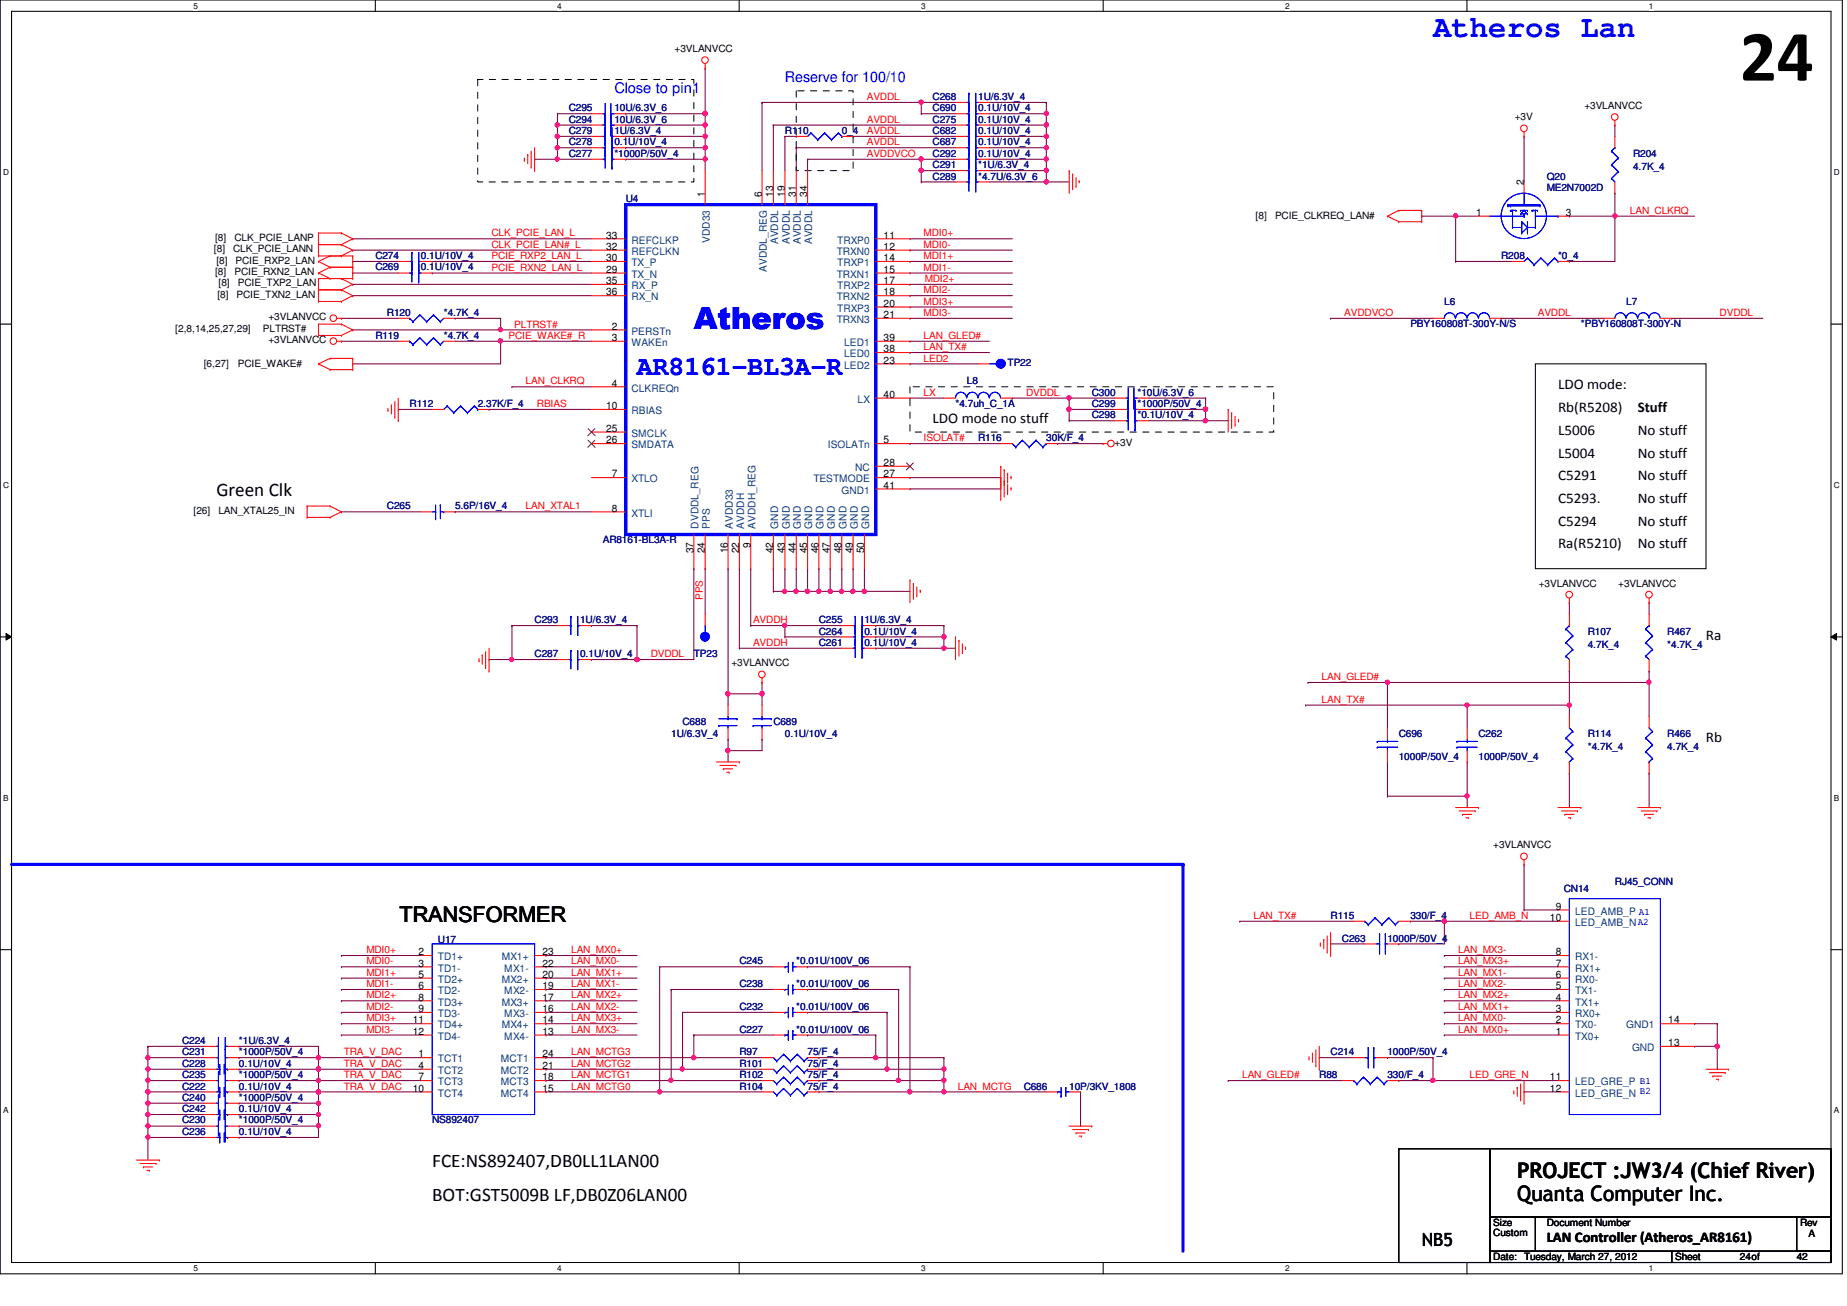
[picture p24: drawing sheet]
<svg xmlns="http://www.w3.org/2000/svg" width="297mm" height="210mm" viewBox="0 0 297 210" stroke-linecap="round" stroke-linejoin="round" font-family="sans-serif">
<defs><g id="words">
<text font-size="11.7" x="279.8" y="13">24</text>
<g font-size="4.9" fill="#00f">
<text x="230.5" y="6">Atheros Lan</text>
<text x="111.6" y="53">Atheros</text>
</g>
<text font-size="4.4" fill="#00f" x="102.4" y="60.3">AR8161-BL3A-R</text>
<g font-size="3.5">
<text x="64.2" y="148.2">TRANSFORMER</text>
<text x="244" y="189.4">PROJECT :JW3/4 (Chief River)</text>
</g>
<text font-size="3.4" x="244" y="193.1">Quanta Computer Inc.</text>
<g font-size="3.1">
<text x="34.8" y="79.8">Green Clk</text>
<text x="69.5" y="187.7">FCE:NS892407,DB0LL1LAN00</text>
<text x="69.5" y="193.2">BOT:GST5009B LF,DB0Z06LAN00</text>
</g>
<text font-size="2.9" x="228.6" y="200.3">NB5</text>
<g font-size="2.4" fill="#00f">
<text x="98.8" y="15">Close to pin1</text>
<text x="126.2" y="13.2">Reserve for 100/10</text>
</g>
<g font-size="2.4">
<text x="250.6" y="62.6">LDO mode:</text>
<text x="150" y="68.1">LDO mode no stuff</text>
<text x="250.6" y="66.3">Rb(R5208)</text>
<text x="250.6" y="69.9">L5006</text>
<text x="263.4" y="66.3">Stuff</text>
<text x="263.4" y="69.9">No stuff</text>
<text x="250.6" y="73.6">L5004</text>
<text x="250.6" y="77.2">C5291</text>
<text x="263.4" y="73.6">No stuff</text>
<text x="263.4" y="77.2">No stuff</text>
<text x="250.6" y="80.9">C5293.</text>
<text x="263.4" y="80.9">No stuff</text>
<text x="250.6" y="84.5">C5294</text>
<text x="250.6" y="88.2">Ra(R5210)</text>
<text x="263.4" y="84.5">No stuff</text>
<text x="263.4" y="88.2">No stuff</text>
<text x="274.4" y="102.8">Ra</text>
<text x="274.4" y="119.3">Rb</text>
<text x="248.7" y="199.7">LAN Controller (Atheros_AR8161)</text>
</g>
<g font-size="1.7">
<text x="245.1" y="29.8" transform="rotate(-90 245.1 29.8)">2</text>
<text x="113.4" y="31.6" transform="rotate(-90 113.4 31.6)">1</text>
<text x="122.5" y="31.6" transform="rotate(-90 122.5 31.6)">6</text>
<text x="124.3" y="31.6" transform="rotate(-90 124.3 31.6)">13</text>
<text x="126.2" y="31.6" transform="rotate(-90 126.2 31.6)">19</text>
<text x="128" y="31.6" transform="rotate(-90 128 31.6)">31</text>
<text x="129.8" y="31.6" transform="rotate(-90 129.8 31.6)">34</text>
<text x="237.4" y="34.7">1</text>
<text x="251.8" y="34.7">3</text>
<text x="97.5" y="38.4">33</text>
<text x="97.5" y="40.2">32</text>
<text x="97.5" y="42">30</text>
<text x="142.1" y="42">14</text>
<text x="142.1" y="40.2">12</text>
<text x="142.1" y="38.4">11</text>
<text x="97.5" y="47.5">36</text>
<text x="97.5" y="45.7">35</text>
<text x="97.5" y="43.9">29</text>
<text x="142.1" y="45.7">17</text>
<text x="142.1" y="47.5">18</text>
<text x="142.1" y="43.9">15</text>
<text x="98.4" y="53">2</text>
<text x="142.1" y="49.3">20</text>
<text x="142.1" y="51.1">21</text>
<text x="98.4" y="54.8">3</text>
<text x="142.1" y="54.8">39</text>
<text x="142.1" y="56.6">38</text>
<text x="142.1" y="58.5">23</text>
<text x="97.5" y="65.8">10</text>
<text x="98.4" y="62.1">4</text>
<text x="142.1" y="64">40</text>
<text x="97.5" y="71.3">26</text>
<text x="97.5" y="69.4">25</text>
<text x="142.1" y="71.3">5</text>
<text x="98.4" y="76.8">7</text>
<text x="142.1" y="74.9">28</text>
<text x="142.1" y="76.8">27</text>
<text x="98.4" y="82.3">8</text>
<text x="142.1" y="78.6">41</text>
<text x="111.5" y="89" transform="rotate(-90 111.5 89)">37</text>
<text x="113.4" y="89" transform="rotate(-90 113.4 89)">24</text>
<text x="117" y="89" transform="rotate(-90 117 89)">16</text>
<text x="118.9" y="89" transform="rotate(-90 118.9 89)">22</text>
<text x="120.7" y="88.1" transform="rotate(-90 120.7 88.1)">9</text>
<text x="124.3" y="89" transform="rotate(-90 124.3 89)">42</text>
<text x="126.2" y="89" transform="rotate(-90 126.2 89)">43</text>
<text x="128" y="89" transform="rotate(-90 128 89)">44</text>
<text x="129.8" y="89" transform="rotate(-90 129.8 89)">45</text>
<text x="131.7" y="89" transform="rotate(-90 131.7 89)">46</text>
<text x="133.5" y="89" transform="rotate(-90 133.5 89)">47</text>
<text x="135.3" y="89" transform="rotate(-90 135.3 89)">48</text>
<text x="137.2" y="89" transform="rotate(-90 137.2 89)">49</text>
<text x="139" y="89" transform="rotate(-90 139 89)">50</text>
<text x="249.3" y="148.1">10</text>
<text x="250.2" y="146.3">9</text>
<text x="67.3" y="153.6">2</text>
<text x="67.3" y="155.4">3</text>
<text x="87.2" y="153.6">23</text>
<text x="87.2" y="155.4">22</text>
<text x="250.2" y="153.6">8</text>
<text x="250.2" y="155.4">7</text>
<text x="67.3" y="157.2">5</text>
<text x="67.3" y="159">6</text>
<text x="67.3" y="160.9">8</text>
<text x="87.2" y="157.2">20</text>
<text x="87.2" y="159">19</text>
<text x="87.2" y="160.9">17</text>
<text x="250.2" y="157.2">6</text>
<text x="250.2" y="160.9">4</text>
<text x="250.2" y="159">5</text>
<text x="66.4" y="164.5">11</text>
<text x="66.4" y="166.4">12</text>
<text x="67.3" y="162.7">9</text>
<text x="87.2" y="166.4">13</text>
<text x="87.2" y="164.5">14</text>
<text x="87.2" y="162.7">16</text>
<text x="250.2" y="162.7">3</text>
<text x="250.2" y="164.5">2</text>
<text x="250.2" y="166.4">1</text>
<text x="268.3" y="164.5">14</text>
<text x="67.3" y="170">1</text>
<text x="67.3" y="171.9">4</text>
<text x="67.3" y="173.7">7</text>
<text x="87.2" y="170">24</text>
<text x="87.2" y="171.9">21</text>
<text x="87.2" y="173.7">18</text>
<text x="249.3" y="173.7">11</text>
<text x="268.3" y="168.2">13</text>
<text x="66.4" y="175.5">10</text>
<text x="87.2" y="175.5">15</text>
<text x="249.3" y="175.5">12</text>
</g>
<g font-size="1.7" fill="#004080">
<text x="101.6" y="39.2">REFCLKP</text>
<text x="101.6" y="41">REFCLKN</text>
<text x="114.2" y="39.1" transform="rotate(-90 114.2 39.1)">VDD33</text>
<text x="125.1" y="39.3" transform="rotate(-90 125.1 39.3)">AVDDL</text>
<text x="127" y="39.3" transform="rotate(-90 127 39.3)">AVDDL</text>
<text x="128.8" y="39.3" transform="rotate(-90 128.8 39.3)">AVDDL</text>
<text x="130.6" y="39.3" transform="rotate(-90 130.6 39.3)">AVDDL</text>
<text x="134.6" y="41">TRXN0</text>
<text x="134.7" y="39.2">TRXP0</text>
<text x="101.6" y="46.5">RX_P</text>
<text x="101.6" y="42.8">TX_P</text>
<text x="101.6" y="44.7">TX_N</text>
<text x="123.3" y="43.7" transform="rotate(-90 123.3 43.7)">AVDDL_REG</text>
<text x="134.6" y="44.7">TRXN1</text>
<text x="134.7" y="46.5">TRXP2</text>
<text x="134.7" y="42.8">TRXP1</text>
<text x="101.6" y="48.3">RX_N</text>
<text x="101.6" y="53.8">PERSTn</text>
<text x="134.6" y="48.3">TRXN2</text>
<text x="134.6" y="51.9">TRXN3</text>
<text x="134.7" y="50.1">TRXP3</text>
<text x="101.6" y="55.6">WAKEn</text>
<text x="135.8" y="55.6">LED1</text>
<text x="135.8" y="57.4">LED0</text>
<text x="135.8" y="59.3">LED2</text>
<text x="101.6" y="62.9">CLKREQn</text>
<text x="137.9" y="64.8">LX</text>
<text x="101.6" y="66.6">RBIAS</text>
<text x="101.6" y="70.2">SMCLK</text>
<text x="101.6" y="77.6">XTLO</text>
<text x="101.6" y="72.1">SMDATA</text>
<text x="130.8" y="77.6">TESTMODE</text>
<text x="133.1" y="72.1">ISOLATn</text>
<text x="137.5" y="75.7">NC</text>
<text x="101.6" y="83.1">XTLI</text>
<text x="135.3" y="79.4">GND1</text>
<text x="112.3" y="85" transform="rotate(-90 112.3 85)">DVDDL_REG</text>
<text x="114.2" y="85" transform="rotate(-90 114.2 85)">PPS</text>
<text x="117.9" y="85" transform="rotate(-90 117.9 85)">AVDD33</text>
<text x="119.7" y="85" transform="rotate(-90 119.7 85)">AVDDH</text>
<text x="121.5" y="85" transform="rotate(-90 121.5 85)">AVDDH_REG</text>
<text x="125.1" y="85" transform="rotate(-90 125.1 85)">GND</text>
<text x="127" y="85" transform="rotate(-90 127 85)">GND</text>
<text x="128.8" y="85" transform="rotate(-90 128.8 85)">GND</text>
<text x="130.6" y="85" transform="rotate(-90 130.6 85)">GND</text>
<text x="132.5" y="85" transform="rotate(-90 132.5 85)">GND</text>
<text x="134.3" y="85" transform="rotate(-90 134.3 85)">GND</text>
<text x="136.1" y="85" transform="rotate(-90 136.1 85)">GND</text>
<text x="138" y="85" transform="rotate(-90 138 85)">GND</text>
<text x="139.8" y="85" transform="rotate(-90 139.8 85)">GND</text>
<text x="253.3" y="148.9">LED_AMB_NA2</text>
<text x="253.3" y="147.1">LED_AMB_P A1</text>
<text x="70.4" y="154.4">TD1+</text>
<text x="80.7" y="154.4">MX1+</text>
<text x="253.3" y="154.4">RX1-</text>
<text x="70.4" y="156.2">TD1-</text>
<text x="70.4" y="158">TD2+</text>
<text x="70.4" y="159.9">TD2-</text>
<text x="70.4" y="161.7">TD3+</text>
<text x="80.7" y="158">MX2+</text>
<text x="80.7" y="161.7">MX3+</text>
<text x="81.1" y="156.2">MX1-</text>
<text x="81.1" y="159.9">MX2-</text>
<text x="253.3" y="156.2">RX1+</text>
<text x="253.3" y="158">RX0-</text>
<text x="253.3" y="161.7">TX1+</text>
<text x="253.3" y="159.9">TX1-</text>
<text x="70.4" y="163.5">TD3-</text>
<text x="70.4" y="165.4">TD4+</text>
<text x="70.4" y="167.2">TD4-</text>
<text x="80.7" y="165.4">MX4+</text>
<text x="81.1" y="167.2">MX4-</text>
<text x="81.1" y="163.5">MX3-</text>
<text x="253.3" y="163.5">RX0+</text>
<text x="253.3" y="165.4">TX0-</text>
<text x="253.3" y="167.2">TX0+</text>
<text x="261.5" y="165.4">GND1</text>
<text x="70.4" y="170.8">TCT1</text>
<text x="70.4" y="172.7">TCT2</text>
<text x="80.6" y="170.8">MCT1</text>
<text x="80.6" y="172.7">MCT2</text>
<text x="262.5" y="169">GND</text>
<text x="70.4" y="174.5">TCT3</text>
<text x="70.4" y="176.3">TCT4</text>
<text x="80.6" y="176.3">MCT4</text>
<text x="80.6" y="174.5">MCT3</text>
<text x="253.3" y="176.3">LED_GRE_N</text>
<text x="253.3" y="174.5">LED_GRE_P B1</text>
</g>
<g font-size="1.6">
<text x="108.5" y="8.4">+3VLANVCC</text>
<text x="254.8" y="17.5">+3VLANVCC</text>
<text x="243.6" y="19.3">+3V</text>
<text x="201.9" y="35.3">[8]</text>
<text x="205.1" y="35.3">PCIE_CLKREQ_LAN#</text>
<text x="34.4" y="40.6">[8]</text>
<text x="34.6" y="38.7">[8]</text>
<text x="37.5" y="40.6">CLK_PCIE_LANN</text>
<text x="37.7" y="38.7">CLK_PCIE_LANP</text>
<text x="34.6" y="44.2">[8]</text>
<text x="34.8" y="42.4">[8]</text>
<text x="35" y="47.9">[8]</text>
<text x="35.1" y="46.1">[8]</text>
<text x="37.7" y="44.2">PCIE_RXN2_LAN</text>
<text x="37.9" y="42.4">PCIE_RXP2_LAN</text>
<text x="38.1" y="47.9">PCIE_TXN2_LAN</text>
<text x="38.3" y="46.1">PCIE_TXP2_LAN</text>
<text x="28.2" y="53.4">[2,8,14,25,27,29]</text>
<text x="42.3" y="53.4">PLTRST#</text>
<text x="43.2" y="51.5">+3VLANVCC</text>
<text x="32.8" y="59.1">[6,27]</text>
<text x="38.3" y="59.1">PCIE_WAKE#</text>
<text x="43.2" y="55.2">+3VLANVCC</text>
<text x="179.2" y="71.7">+3V</text>
<text x="31.1" y="82.6">[26]</text>
<text x="35.1" y="82.6">LAN_XTAL25_IN</text>
<text x="247.5" y="94.3">+3VLANVCC</text>
<text x="260.3" y="94.3">+3VLANVCC</text>
<text x="117.6" y="107.1">+3VLANVCC</text>
<text x="240.2" y="136.4">+3VLANVCC</text>
<text x="240.2" y="197.1">Size</text>
<text x="248.7" y="197.1">Document Number</text>
<text x="289.5" y="197.1">Rev</text>
<text x="240.2" y="202.6">Date:</text>
<text x="240.2" y="198.8">Custom</text>
<text x="245.1" y="202.6">Tuesday, March 27, 2012</text>
<text x="269.4" y="202.6">Sheet</text>
<text x="279.8" y="202.6">24of</text>
<text x="289" y="202.6">42</text>
<text x="290.8" y="198.9">A</text>
</g>
<g font-size="1.6" fill="#000080">
<text x="91.5" y="17.9">C295</text>
<text x="98.8" y="17.9">10U/6.3V_6</text>
<text x="150" y="16">C268</text>
<text x="150" y="17.9">C690</text>
<text x="157.3" y="16">1U/6.3V_4</text>
<text x="157.3" y="17.9">0.1U/10V_4</text>
<text x="91.5" y="23.4">C278</text>
<text x="91.5" y="21.5">C279</text>
<text x="91.5" y="19.7">C294</text>
<text x="98.8" y="23.4">0.1U/10V_4</text>
<text x="98.8" y="21.5">1U/6.3V_4</text>
<text x="98.8" y="19.7">10U/6.3V_6</text>
<text x="126.2" y="21.5">R110</text>
<text x="135.4" y="21.5">0_4</text>
<text x="150" y="21.5">C682</text>
<text x="150" y="19.7">C275</text>
<text x="150" y="23.4">C687</text>
<text x="157.3" y="21.5">0.1U/10V_4</text>
<text x="157.3" y="19.7">0.1U/10V_4</text>
<text x="157.3" y="23.4">0.1U/10V_4</text>
<text x="91.5" y="25.2">C277</text>
<text x="98.8" y="25.2">*1000P/50V_4</text>
<text x="150" y="25.2">C292</text>
<text x="150" y="28.9">C289</text>
<text x="150" y="27.1">C291</text>
<text x="157.3" y="25.2">0.1U/10V_4</text>
<text x="157.3" y="28.9">*4.7U/6.3V_6</text>
<text x="157.3" y="27.1">*1U/6.3V_4</text>
<text x="248.7" y="28.9">Q20</text>
<text x="262.6" y="25.2">R204</text>
<text x="262.6" y="27.4">4.7K_4</text>
<text x="100.6" y="32.5">U4</text>
<text x="248.7" y="30.7">ME2N7002D</text>
<text x="60.4" y="41.7">C274</text>
<text x="67.7" y="41.7">0.1U/10V_4</text>
<text x="241.4" y="41.7">R208</text>
<text x="250.6" y="41.7">*0_4</text>
<text x="60.4" y="43.5">C269</text>
<text x="67.7" y="43.5">0.1U/10V_4</text>
<text x="62.2" y="50.8">R120</text>
<text x="71.4" y="50.8">*4.7K_4</text>
<text x="226.8" y="52.6">PBY160808T-300Y-N/S</text>
<text x="232.3" y="49">L6</text>
<text x="254.3" y="52.6">*PBY160808T-300Y-N</text>
<text x="261.5" y="49">L7</text>
<text x="60.4" y="54.5">R119</text>
<text x="71.4" y="54.5">*4.7K_4</text>
<text x="162" y="58.8">TP22</text>
<text x="65.9" y="65.4">R112</text>
<text x="76.8" y="65.4">2.37K/F_4</text>
<text x="153.7" y="65.4">*4.7uh_C_1A</text>
<text x="155.5" y="61.8">L8</text>
<text x="175.6" y="65.4">C299</text>
<text x="175.6" y="63.6">C300</text>
<text x="182.9" y="65.4">*1000P/50V_4</text>
<text x="182.9" y="63.6">*10U/6.3V_6</text>
<text x="157.3" y="70.9">R116</text>
<text x="168.3" y="70.9">30K/F_4</text>
<text x="175.6" y="67.3">C298</text>
<text x="182.9" y="67.3">*0.1U/10V_4</text>
<text x="62.2" y="81.9">C265</text>
<text x="73.2" y="81.9">5.6P/16V_4</text>
<text x="96.9" y="87.4">AR8161-BL3A-R</text>
<text x="86" y="100.2">C293</text>
<text x="93.3" y="100.2">1U/6.3V_4</text>
<text x="131.7" y="100.2">C255</text>
<text x="139" y="100.2">1U/6.3V_4</text>
<text x="86" y="105.7">C287</text>
<text x="93.3" y="105.7">0.1U/10V_4</text>
<text x="111.6" y="105.7">TP23</text>
<text x="131.7" y="102">C264</text>
<text x="131.7" y="103.8">C261</text>
<text x="139" y="102">0.1U/10V_4</text>
<text x="139" y="103.8">0.1U/10V_4</text>
<text x="255.4" y="102">R107</text>
<text x="255.4" y="104.2">4.7K_4</text>
<text x="268.1" y="102">R467</text>
<text x="268.1" y="104.2">*4.7K_4</text>
<text x="107.9" y="118.5">1U/6.3V_4</text>
<text x="109.8" y="116.6">C688</text>
<text x="124.4" y="116.6">C689</text>
<text x="126.2" y="118.5">0.1U/10V_4</text>
<text x="225" y="118.5">C696</text>
<text x="237.8" y="118.5">C262</text>
<text x="255.4" y="118.5">R114</text>
<text x="268.1" y="118.5">R466</text>
<text x="225" y="122.1">1000P/50V_4</text>
<text x="237.8" y="122.1">1000P/50V_4</text>
<text x="255.4" y="120.6">*4.7K_4</text>
<text x="268.1" y="120.6">4.7K_4</text>
<text x="251.5" y="143.3">CN14</text>
<text x="259.7" y="142.2">RJ45_CONN</text>
<text x="214" y="147.7">R115</text>
<text x="226.8" y="147.7">330/F_4</text>
<text x="70.4" y="151.6">U17</text>
<text x="118.9" y="155.1">C245</text>
<text x="128.1" y="155.1">*0.01U/100V_06</text>
<text x="215.8" y="151.4">C263</text>
<text x="223.1" y="151.4">1000P/50V_4</text>
<text x="118.9" y="158.7">C238</text>
<text x="128.1" y="158.7">*0.01U/100V_06</text>
<text x="29.3" y="167.9">C224</text>
<text x="38.4" y="167.9">*1U/6.3V_4</text>
<text x="118.9" y="162.3">C232</text>
<text x="118.9" y="166">C227</text>
<text x="128.1" y="162.3">*0.01U/100V_06</text>
<text x="128.1" y="166">*0.01U/100V_06</text>
<text x="29.3" y="173.4">C235</text>
<text x="29.3" y="169.7">C231</text>
<text x="29.3" y="171.5">C228</text>
<text x="38.4" y="173.4">*1000P/50V_4</text>
<text x="38.4" y="169.7">*1000P/50V_4</text>
<text x="38.4" y="171.5">0.1U/10V_4</text>
<text x="118.9" y="173.4">R102</text>
<text x="118.9" y="171.5">R101</text>
<text x="118.9" y="169.7">R97</text>
<text x="129.9" y="169.7">75/F_4</text>
<text x="129.9" y="173.4">75/F_4</text>
<text x="129.9" y="171.5">75/F_4</text>
<text x="212.2" y="173.4">R88</text>
<text x="214" y="169.7">C214</text>
<text x="223.1" y="173.4">330/F_4</text>
<text x="223.1" y="169.7">1000P/50V_4</text>
<text x="29.3" y="177">C240</text>
<text x="29.3" y="175.2">C222</text>
<text x="29.3" y="178.8">C242</text>
<text x="38.4" y="177">*1000P/50V_4</text>
<text x="38.4" y="175.2">0.1U/10V_4</text>
<text x="38.4" y="178.8">0.1U/10V_4</text>
<text x="118.9" y="175.2">R104</text>
<text x="129.9" y="175.2">75/F_4</text>
<text x="164.6" y="175.2">C686</text>
<text x="172" y="175.2">10P/3KV_1808</text>
<text x="29.3" y="180.6">C230</text>
<text x="29.3" y="182.5">C236</text>
<text x="38.4" y="180.6">*1000P/50V_4</text>
<text x="38.4" y="182.5">0.1U/10V_4</text>
<text x="69.5" y="180.6">NS892407</text>
</g>
<g font-size="1.6" fill="#f00">
<text x="139.4" y="16.1">AVDDL</text>
<text x="139.4" y="23.4">AVDDL</text>
<text x="139.4" y="19.7">AVDDL</text>
<text x="139.4" y="21.5">AVDDL</text>
<text x="139.4" y="25.2">AVDDVCO</text>
<text x="262.1" y="34.4">LAN_CLKRQ</text>
<text x="79" y="41.7">PCIE_RXP2_LAN_L</text>
<text x="79" y="38">CLK_PCIE_LAN_L</text>
<text x="79" y="39.8">CLK_PCIE_LAN#_L</text>
<text x="148.5" y="39.8">MDI0-</text>
<text x="148.5" y="38">MDI0+</text>
<text x="148.5" y="41.7">MDI1+</text>
<text x="79" y="43.5">PCIE_RXN2_LAN_L</text>
<text x="148.5" y="43.5">MDI1-</text>
<text x="148.5" y="47.2">MDI2-</text>
<text x="148.7" y="45.3">MDI2+</text>
<text x="82.7" y="52.7">PLTRST#</text>
<text x="148.5" y="49">MDI3+</text>
<text x="148.5" y="50.8">MDI3-</text>
<text x="216.2" y="50.8">AVDDVCO</text>
<text x="247.3" y="50.8">AVDDL</text>
<text x="276.6" y="50.8">DVDDL</text>
<text x="81.8" y="54.5">PCIE_WAKE#_R</text>
<text x="148.5" y="58.1">LED2</text>
<text x="148.5" y="54.5">LAN_GLED#</text>
<text x="148.5" y="56.3">LAN_TX#</text>
<text x="84.5" y="61.8">LAN_CLKRQ</text>
<text x="86.4" y="65.4">RBIAS</text>
<text x="148.5" y="63.6">LX</text>
<text x="165" y="63.6">DVDDL</text>
<text x="148.5" y="71">ISOLAT#</text>
<text x="84.5" y="81.9">LAN_XTAL1</text>
<text x="113" y="96.5" transform="rotate(-90 113 96.5)">PPS</text>
<text x="121.1" y="100.2">AVDDH</text>
<text x="104.6" y="105.7">DVDDL</text>
<text x="121.1" y="103.8">AVDDH</text>
<text x="212.6" y="109.3">LAN_GLED#</text>
<text x="212.6" y="113">LAN_TX#</text>
<text x="201.6" y="147.7">LAN_TX#</text>
<text x="236.3" y="147.7">LED_AMB_N</text>
<text x="58.9" y="155.1">MDI0-</text>
<text x="58.9" y="153.2">MDI0+</text>
<text x="91.9" y="155.1">LAN_MX0-</text>
<text x="91.9" y="153.2">LAN_MX0+</text>
<text x="234.5" y="153.2">LAN_MX3-</text>
<text x="234.5" y="155.1">LAN_MX3+</text>
<text x="58.9" y="158.7">MDI1-</text>
<text x="58.9" y="156.9">MDI1+</text>
<text x="58.9" y="160.5">MDI2+</text>
<text x="91.9" y="160.5">LAN_MX2+</text>
<text x="91.9" y="158.7">LAN_MX1-</text>
<text x="91.9" y="156.9">LAN_MX1+</text>
<text x="234.5" y="160.5">LAN_MX2+</text>
<text x="234.5" y="158.7">LAN_MX2-</text>
<text x="234.5" y="156.9">LAN_MX1-</text>
<text x="58.9" y="166">MDI3-</text>
<text x="58.9" y="164.2">MDI3+</text>
<text x="58.9" y="162.4">MDI2-</text>
<text x="91.9" y="164.2">LAN_MX3+</text>
<text x="91.9" y="166">LAN_MX3-</text>
<text x="91.9" y="162.4">LAN_MX2-</text>
<text x="234.5" y="162.4">LAN_MX1+</text>
<text x="234.5" y="164.2">LAN_MX0-</text>
<text x="234.5" y="166">LAN_MX0+</text>
<text x="55.3" y="169.7">TRA_V_DAC</text>
<text x="55.3" y="173.4">TRA_V_DAC</text>
<text x="55.3" y="171.5">TRA_V_DAC</text>
<text x="91.9" y="173.4">LAN_MCTG1</text>
<text x="91.9" y="171.5">LAN_MCTG2</text>
<text x="91.9" y="169.7">LAN_MCTG3</text>
<text x="199.8" y="173.4">LAN_GLED#</text>
<text x="236.3" y="173.4">LED_GRE_N</text>
<text x="55.3" y="175.2">TRA_V_DAC</text>
<text x="91.9" y="175.2">LAN_MCTG0</text>
<text x="154" y="175.2">LAN_MCTG</text>
</g>
<g font-size="1.6" fill="#00f">
<text x="263.4" y="148.7">A2</text>
<text x="263.6" y="147.2">A1</text>
<text x="263.7" y="175.9">B2</text>
<text x="263.7" y="174.3">B1</text>
</g>
<g font-size="1.3">
<text x="31.1" y="1.4">5</text>
<text x="89.6" y="1.4">4</text>
<text x="148.1" y="1.4">3</text>
<text x="206.7" y="1.4">2</text>
<text x="265.2" y="1.4">1</text>
<text x=".5" y="28.2">D</text>
<text x="294.9" y="28.2">D</text>
<text x=".5" y="78.4">C</text>
<text x="294.9" y="78.4">C</text>
<text x=".5" y="128.7">B</text>
<text x="294.9" y="128.7">B</text>
<text x=".5" y="179">A</text>
<text x="294.9" y="179">A</text>
<text x="31.1" y="204.4">5</text>
<text x="89.6" y="204.4">4</text>
<text x="148.1" y="204.4">3</text>
<text x="206.7" y="204.4">2</text>
<text x="265.2" y="204.4">1</text>
</g>
</g></defs>
<path d="M0 0h296.3v204.8h-296.3zM1.9 1.8h292.6v201.2h-292.6z" fill="none" stroke="#000" stroke-width=".17"/>
<g fill="#fff">
<path d="M31.1 .2h.7v1.5h-.7z"/>
<path d="M31.1 203.2h.7v1.5h-.7z"/>
</g>
<path d="M60.4 0v1.8M60.4 203v1.8" fill="none" stroke="#000" stroke-width=".17"/>
<g fill="#fff">
<path d="M89.6 .2h.7v1.5h-.7z"/>
<path d="M89.6 203.2h.7v1.5h-.7z"/>
</g>
<path d="M118.9 0v1.8M118.9 203v1.8" fill="none" stroke="#000" stroke-width=".17"/>
<g fill="#fff">
<path d="M148.1 .2h.7v1.5h-.7z"/>
<path d="M148.1 203.2h.7v1.5h-.7z"/>
</g>
<path d="M177.4 0v1.8M177.4 203v1.8" fill="none" stroke="#000" stroke-width=".17"/>
<g fill="#fff">
<path d="M206.7 .2h.7v1.5h-.7z"/>
<path d="M206.7 203.2h.7v1.5h-.7z"/>
</g>
<path d="M235.9 0v1.8M235.9 203v1.8" fill="none" stroke="#000" stroke-width=".17"/>
<g fill="#fff">
<path d="M265.2 .2h.7v1.5h-.7z"/>
<path d="M265.2 203.2h.7v1.5h-.7z"/>
<path d="M.5 27h.9v1.4h-.9z"/>
<path d="M294.9 27h1v1.4h-1z"/>
<path d="M.5 77.3h.9v1.4h-.9z"/>
<path d="M294.9 77.3h1v1.4h-1z"/>
</g>
<path d="M0 52.1h1.9M294.5 52.1h1.8" fill="none" stroke="#000" stroke-width=".17"/>
<g fill="#fff">
<path d="M.5 127.6h.9v1.4h-.9z"/>
<path d="M294.9 127.6h.9v1.4h-.9z"/>
</g>
<path d="M0 102.4h1.9M294.5 102.4h1.8" fill="none" stroke="#000" stroke-width=".17"/>
<path d="M1 101.9l.9 .5-.9 .5zM294.5 102.4l.9-.5v1z" fill="#000"/>
<path d="M1 101.9l.9 .5-.9 .5zM294.5 102.4l.9-.5v1z" fill="none" stroke="#000" stroke-width=".16"/>
<g fill="#fff">
<path d="M.5 177.8h.8v1.5h-.8z"/>
<path d="M294.9 177.8h.8v1.5h-.8z"/>
</g>
<path d="M0 152.7h1.9M294.5 152.7h1.8" fill="none" stroke="#000" stroke-width=".17"/>
<path d="M148.2 25.6h.1M148.2 25.6v1.8M73.2 54.9h7.3M80.5 54.9h.1" fill="none" stroke="#800040" stroke-width=".17"/>
<circle cx="148.1" cy="25.6" r=".36" fill="#f0f"/>
<circle cx="148.1" cy="25.6" r=".36" fill="none" stroke="#f0f" stroke-width=".17"/>
<path d="M129.9 25.6h.1M129.9 25.6h18.3M168.3 29.3h.1M168.3 29.3h3.7" fill="none" stroke="#800040" stroke-width=".17"/>
<circle cx="168.3" cy="29.2" r=".35" fill="#f0f"/>
<circle cx="168.3" cy="29.2" r=".35" fill="none" stroke="#f0f" stroke-width=".17"/>
<path d="M89.7 20.1h.1M89.7 20.1v1.8M73.2 82.3h.1M73.2 82.3h21.9" fill="none" stroke="#800040" stroke-width=".17"/>
<circle cx="89.6" cy="20.1" r=".35" fill="#f0f"/>
<circle cx="89.6" cy="20.1" r=".35" fill="none" stroke="#f0f" stroke-width=".17"/>
<path d="M95.1 106h.1M95.1 106h7.3M140.8 104.2h.1M140.8 104.2h11" fill="none" stroke="#800040" stroke-width=".17"/>
<circle cx="102.4" cy="106" r=".36" fill="#f0f"/>
<circle cx="102.4" cy="106" r=".36" fill="none" stroke="#f0f" stroke-width=".17"/>
<g fill="none" stroke="#800040" stroke-width=".17">
<path d="M113.4 11h.1M113.4 11v7.3M64 65.8h.1M64 65.8h5.5M78.7 65.8h.1M78.7 65.8h16.4M146.3 78.6h.1M146.3 78.6h14.6M170.1 71.3h.1M170.1 71.3h7.3M137.2 95.1h.1M137.2 95.1h1.8"/>
<path d="M122.6 118.9h.1M122.6 118.9v1.8"/>
</g>
<circle cx="137.2" cy="95.1" r=".34" fill="#f0f"/>
<circle cx="137.2" cy="95.1" r=".34" fill="none" stroke="#f0f" stroke-width=".17"/>
<path d="M129.9 91.4h.1M129.9 95.1h.1M129.9 91.4v3.7M129.9 95.1h1.8" fill="none" stroke="#800040" stroke-width=".17"/>
<circle cx="129.9" cy="95.1" r=".36" fill="#f0f"/>
<circle cx="129.9" cy="95.1" r=".36" fill="none" stroke="#f0f" stroke-width=".17"/>
<path d="M148.2 16.5h.1M148.2 16.5h5.5M82.3 62.2h.1M82.3 62.2h12.8" fill="none" stroke="#800040" stroke-width=".17"/>
<circle cx="148.1" cy="16.4" r=".36" fill="#f0f"/>
<circle cx="148.1" cy="16.4" r=".36" fill="none" stroke="#f0f" stroke-width=".17"/>
<path d="M137.2 91.4h.1M137.2 91.4v3.7M139 95.1h.1M139 95.1h7.3" fill="none" stroke="#800040" stroke-width=".17"/>
<circle cx="139" cy="95.1" r=".36" fill="#f0f"/>
<circle cx="139" cy="95.1" r=".36" fill="none" stroke="#f0f" stroke-width=".17"/>
<path d="M56.7 58.5h.1M56.7 58.5h23.8M80.5 54.9h.1M80.5 54.9h14.6M124.4 91.4h.1M124.4 95.1h.1M124.4 91.4v3.7M124.4 95.1h1.8" fill="none" stroke="#800040" stroke-width=".17"/>
<circle cx="80.5" cy="54.8" r=".34" fill="#f0f"/>
<circle cx="80.5" cy="54.8" r=".34" fill="none" stroke="#f0f" stroke-width=".17"/>
<path d="M146.3 76.8h.1M146.3 76.8h14.6M131.7 91.4h.1M131.7 95.1h.1M131.7 91.4v3.7M131.7 95.1h1.8" fill="none" stroke="#800040" stroke-width=".17"/>
<circle cx="131.7" cy="95.1" r=".34" fill="#f0f"/>
<circle cx="131.7" cy="95.1" r=".34" fill="none" stroke="#f0f" stroke-width=".17"/>
<path d="M111.6 91.4h.1M111.6 91.4v14.6h-9.2M139 91.4h.1M139 91.4v3.7M82.3 106h.1M82.3 100.6h.1M82.3 106h7.4M82.3 100.6h7.4M102.4 106h.1M117.1 120.7h.1M117.1 120.7v1.8" fill="none" stroke="#800040" stroke-width=".17"/>
<circle cx="102.4" cy="106" r=".36" fill="#f0f"/>
<circle cx="102.4" cy="106" r=".36" fill="none" stroke="#f0f" stroke-width=".17"/>
<g fill="none" stroke="#800040" stroke-width=".17">
<path d="M80.5 53h.1M80.5 53h14.6M95.1 100.6h.1M95.1 100.6h7.3M120.7 100.6h.1M120.7 100.6h5.5M126.2 100.6h.1M126.2 100.6v1.8M140.8 100.6h.1M140.8 102.4h.1M140.8 100.6h11M151.8 100.6h.1"/>
<path d="M151.8 100.6v1.8h-11M151.8 104.2h1.9M153.7 104.2h.1"/>
</g>
<circle cx="80.5" cy="53" r=".34" fill="#f0f"/>
<circle cx="80.5" cy="53" r=".34" fill="none" stroke="#f0f" stroke-width=".17"/>
<path d="M54.9 51.2h.1M54.9 51.2h9.1M126.2 100.6h.1M126.2 100.6h9.2" fill="none" stroke="#800040" stroke-width=".17"/>
<circle cx="126.2" cy="100.5" r=".34" fill="#f0f"/>
<circle cx="126.2" cy="100.5" r=".34" fill="none" stroke="#f0f" stroke-width=".17"/>
<path d="M151.8 102.4h.1M151.8 102.4v1.8" fill="none" stroke="#800040" stroke-width=".17"/>
<circle cx="151.8" cy="104.2" r=".34" fill="#f0f"/>
<circle cx="151.8" cy="104.2" r=".34" fill="none" stroke="#f0f" stroke-width=".17"/>
<circle cx="151.8" cy="102.4" r=".35" fill="#f0f"/>
<circle cx="151.8" cy="102.4" r=".35" fill="none" stroke="#f0f" stroke-width=".17"/>
<g fill="none" stroke="#800040" stroke-width=".17">
<path d="M73.2 51.2h.1M73.2 51.2h7.3v1.8M80.5 53h.1M118.9 91.4h.1M118.9 91.4v12.8M126.2 91.4h.1M126.2 95.1h.1M126.2 91.4v3.7M126.2 95.1h1.9M118.9 104.2h.1M118.9 104.2h16.5M126.2 102.4h.1"/>
<path d="M126.2 102.4h9.2"/>
</g>
<circle cx="126.2" cy="95.1" r=".34" fill="#f0f"/>
<circle cx="126.2" cy="95.1" r=".34" fill="none" stroke="#f0f" stroke-width=".17"/>
<path d="M133.5 91.4h.1M133.5 95.1h.1M133.5 91.4v3.7M133.5 95.1h1.9" fill="none" stroke="#800040" stroke-width=".17"/>
<circle cx="133.5" cy="95.1" r=".34" fill="#f0f"/>
<circle cx="133.5" cy="95.1" r=".34" fill="none" stroke="#f0f" stroke-width=".17"/>
<g fill="none" stroke="#800040" stroke-width=".17">
<path d="M146.3 38.4h.1M146.3 38.4h16.5M56.7 45.7h.1M56.7 47.5h.1M56.7 43.9h.1M56.7 42h.1M56.7 45.7h38.4M56.7 47.5h38.4M56.7 43.9h7.3M56.7 42h7.3M69.5 42h.1M69.5 43.9h.1"/>
<path d="M69.5 43.9h25.6M69.5 42h25.6M146.3 49.4h.1M146.3 43.9h.1M146.3 47.5h.1M146.3 40.2h.1M146.3 51.2h.1M146.3 42h.1M146.3 45.7h.1M146.3 45.7h16.5M146.3 47.5h16.5M146.3 43.9h16.5"/>
<path d="M146.3 42h16.5M146.3 49.4h16.5M146.3 40.2h16.5M146.3 51.2h16.5M128.1 91.4h.1M128.1 95.1h.1M128.1 91.4v3.7M128.1 95.1h1.8"/>
</g>
<circle cx="128" cy="95.1" r=".34" fill="#f0f"/>
<circle cx="128" cy="95.1" r=".34" fill="none" stroke="#f0f" stroke-width=".17"/>
<g fill="none" stroke="#800040" stroke-width=".17">
<path d="M100.6 18.3h.1M100.6 18.3h12.8M56.7 38.4h.1M56.7 38.4h38.4M113.4 25.6h.1M113.4 25.6v1.8M124.4 20.1h.1M124.4 20.1h29.3M128.1 23.7h.1M128.1 23.7h25.6M148.2 25.6h.1M148.2 25.6h5.5"/>
<path d="M159.1 23.7h9.2M159.1 21.9h9.2M159.1 20.1h9.2M168.3 23.7h.1M168.3 21.9h.1M168.3 20.1h.1M56.7 40.2h.1M56.7 40.2h38.4M146.3 58.5h.1M146.3 58.5h11M146.3 64h.1M146.3 64h5.5"/>
<path d="M172 64h.1M172 64v1.8M120.7 91.4h.1M120.7 91.4v9.2"/>
</g>
<circle cx="113.4" cy="18.2" r=".34" fill="#f0f"/>
<circle cx="113.4" cy="18.2" r=".34" fill="none" stroke="#f0f" stroke-width=".17"/>
<path d="M100.6 20.1h.1M100.6 21.9h.1M100.6 20.1h12.8M100.6 21.9h12.8M159.1 25.6h9.2M168.3 25.6h.1" fill="none" stroke="#800040" stroke-width=".17"/>
<circle cx="113.4" cy="21.9" r=".34" fill="#f0f"/>
<circle cx="113.4" cy="21.9" r=".34" fill="none" stroke="#f0f" stroke-width=".17"/>
<path d="M100.6 23.7h.1M113.4 21.9h.1M113.4 20.1h.1M113.4 20.1v3.6h-12.8" fill="none" stroke="#800040" stroke-width=".17"/>
<circle cx="113.4" cy="20.1" r=".35" fill="#f0f"/>
<circle cx="113.4" cy="20.1" r=".35" fill="none" stroke="#f0f" stroke-width=".17"/>
<g fill="none" stroke="#800040" stroke-width=".17">
<path d="M89.7 18.3h.1M89.7 18.3h5.4M89.7 18.3v1.8M122.6 16.5h.1M122.6 16.5v10.9M159.1 16.5h9.2M168.3 16.5h.1M89.7 23.7h.1M89.7 21.9h.1M89.7 21.9v1.8M89.7 23.7h5.4M89.7 21.9h5.4"/>
<path d="M184.7 65.8h9.2M193.9 67.6h.1M193.9 65.8h.1M193.9 67.6h3.6"/>
</g>
<circle cx="89.6" cy="21.9" r=".34" fill="#f0f"/>
<circle cx="89.6" cy="21.9" r=".34" fill="none" stroke="#f0f" stroke-width=".17"/>
<path d="M159.1 18.3h9.2M168.3 18.3h.1M89.7 20.1h.1M89.7 20.1h5.4M172 65.8h.1M172 65.8h7.2M184.7 64h9.2M193.9 64h.1" fill="none" stroke="#800040" stroke-width=".17"/>
<circle cx="171.9" cy="65.8" r=".35" fill="#f0f"/>
<circle cx="171.9" cy="65.8" r=".35" fill="none" stroke="#f0f" stroke-width=".17"/>
<path d="M162.8 64h.1M162.8 64h16.4M172 65.8h.1M172 67.6h.1M172 64h.1M172 65.8v1.8M172 67.6h7.2" fill="none" stroke="#800040" stroke-width=".17"/>
<circle cx="171.9" cy="64" r=".34" fill="#f0f"/>
<circle cx="171.9" cy="64" r=".34" fill="none" stroke="#f0f" stroke-width=".17"/>
<path d="M126.2 21.9h.1M126.2 21.9v5.5M128.1 23.7h.1M128.1 23.7v3.7M129.9 25.6h.1M129.9 25.6v1.8M168.3 21.9h.1M168.3 21.9v1.8" fill="none" stroke="#800040" stroke-width=".17"/>
<circle cx="168.3" cy="21.9" r=".34" fill="#f0f"/>
<circle cx="168.3" cy="21.9" r=".34" fill="none" stroke="#f0f" stroke-width=".17"/>
<path d="M124.4 20.1h.1M124.4 20.1v7.3M146.3 71.3h.1M146.3 71.3h14.6M184.7 67.6h9.2M193.9 67.6h.1M135.4 91.4h.1M135.4 95.1h.1M135.4 91.4v3.7M135.4 95.1h1.8" fill="none" stroke="#800040" stroke-width=".17"/>
<circle cx="135.3" cy="95.1" r=".34" fill="#f0f"/>
<circle cx="135.3" cy="95.1" r=".34" fill="none" stroke="#f0f" stroke-width=".17"/>
<path d="M193.9 65.8h.1M193.9 65.8v1.8M113.4 91.4h.1M113.4 91.4v7.4M117.1 111.5h.1M117.1 111.5v1.9M122.6 111.5h.1M122.6 109.7h.1M122.6 109.7v3.7" fill="none" stroke="#800040" stroke-width=".17"/>
<circle cx="193.9" cy="67.6" r=".36" fill="#f0f"/>
<circle cx="193.9" cy="67.6" r=".36" fill="none" stroke="#f0f" stroke-width=".17"/>
<circle cx="193.9" cy="65.8" r=".37" fill="#f0f"/>
<circle cx="193.9" cy="65.8" r=".37" fill="none" stroke="#f0f" stroke-width=".17"/>
<path d="M117.1 120.7h.1M117.1 120.7h5.5" fill="none" stroke="#800040" stroke-width=".17"/>
<circle cx="117" cy="120.7" r=".35" fill="#f0f"/>
<circle cx="117" cy="120.7" r=".35" fill="none" stroke="#f0f" stroke-width=".17"/>
<path d="M117.1 118.9h.1M117.1 111.5h.1M117.1 118.9v1.8M117.1 111.5h5.5" fill="none" stroke="#800040" stroke-width=".17"/>
<circle cx="122.5" cy="111.5" r=".35" fill="#f0f"/>
<circle cx="122.5" cy="111.5" r=".35" fill="none" stroke="#f0f" stroke-width=".17"/>
<circle cx="117" cy="111.5" r=".35" fill="#f0f"/>
<circle cx="117" cy="111.5" r=".35" fill="none" stroke="#f0f" stroke-width=".17"/>
<path d="M89.7 23.7h.1M89.7 23.7v1.9M117.1 91.4h.1M117.1 91.4v20.1" fill="none" stroke="#800040" stroke-width=".17"/>
<circle cx="89.6" cy="25.6" r=".34" fill="#f0f"/>
<circle cx="89.6" cy="25.6" r=".34" fill="none" stroke="#f0f" stroke-width=".17"/>
<circle cx="89.6" cy="23.7" r=".34" fill="#f0f"/>
<circle cx="89.6" cy="23.7" r=".34" fill="none" stroke="#f0f" stroke-width=".17"/>
<g fill="none" stroke="#800040" stroke-width=".17">
<path d="M122.6 16.5h.1M122.6 16.5h25.6M148.2 16.5h.1M148.2 16.5v1.8M86 25.6h.1M86 25.6h3.7M148.2 29.3h.1M148.2 27.4h.1M148.2 29.3h5.5M148.2 27.4h5.5M146.3 54.9h.1M146.3 54.9h12.8"/>
<path d="M193.9 64h.1M193.9 64v1.8"/>
</g>
<circle cx="148.1" cy="27.4" r=".36" fill="#f0f"/>
<circle cx="148.1" cy="27.4" r=".36" fill="none" stroke="#f0f" stroke-width=".17"/>
<path d="M148.2 27.4h.1M148.2 27.4v1.9M159.1 27.4h9.2M159.1 29.3h9.2M168.3 27.4h.1M168.3 29.3h.1M168.3 27.4v1.9M146.3 56.7h.1M146.3 56.7h12.8" fill="none" stroke="#800040" stroke-width=".17"/>
<circle cx="168.3" cy="27.4" r=".34" fill="#f0f"/>
<circle cx="168.3" cy="27.4" r=".34" fill="none" stroke="#f0f" stroke-width=".17"/>
<path d="M100.6 25.6h.1M100.6 25.6h12.8M54.9 82.3h.1M54.9 82.3h12.8" fill="none" stroke="#800040" stroke-width=".17"/>
<circle cx="113.4" cy="25.6" r=".34" fill="#f0f"/>
<circle cx="113.4" cy="25.6" r=".34" fill="none" stroke="#f0f" stroke-width=".17"/>
<path d="M89.7 25.6h.1M89.7 25.6h5.4M113.4 23.7h.1M113.4 23.7v1.9" fill="none" stroke="#800040" stroke-width=".17"/>
<circle cx="113.4" cy="23.7" r=".34" fill="#f0f"/>
<circle cx="113.4" cy="23.7" r=".34" fill="none" stroke="#f0f" stroke-width=".17"/>
<path d="M113.4 18.3h.1M113.4 18.3v1.8M80.5 54.9h.1M80.5 54.9v3.6" fill="none" stroke="#800040" stroke-width=".17"/>
<circle cx="113.4" cy="18.2" r=".34" fill="#f0f"/>
<circle cx="113.4" cy="18.2" r=".34" fill="none" stroke="#f0f" stroke-width=".17"/>
<g fill="none" stroke="#800040" stroke-width=".17">
<path d="M148.2 18.3h.1M148.2 18.3h5.5M54.9 54.9h.1M54.9 54.9h9.1M214 51.2h.1M214 51.2h16.5M241.4 51.2h.1M241.4 51.2h16.5M268.9 51.2h.1M268.9 51.2h14.6M107.9 159.1h.1M107.9 159.1h16.5"/>
<path d="M107.9 159.1v14.6M129.9 159.1h.1M129.9 159.1h14.6M144.5 159.1h.1M144.5 159.1v14.6h-12.8M131.7 173.7h.1M151.8 175.6h.1M151.8 175.6h16.5M23.8 182.9h.1M23.8 182.9v3.6"/>
</g>
<circle cx="107.9" cy="173.7" r=".34" fill="#f0f"/>
<circle cx="107.9" cy="173.7" r=".34" fill="none" stroke="#f0f" stroke-width=".17"/>
<g fill="none" stroke="#800040" stroke-width=".17">
<path d="M54.9 155.4h.1M54.9 153.6h.1M54.9 159.1h.1M54.9 157.3h.1M54.9 155.4h12.8M54.9 153.6h12.8M54.9 159.1h12.8M54.9 157.3h12.8M87.8 159.1h.1M87.8 157.3h.1M87.8 155.4h.1M87.8 155.4h14.6"/>
<path d="M87.8 159.1h14.6M87.8 157.3h14.6M106.1 155.4h.1M106.1 155.4h18.3M129.9 155.4h.1M129.9 155.4h16.4M146.3 155.4h.1M146.3 155.4v20.2h-14.6M51.2 175.6h.1M51.2 170.1h.1M51.2 173.7h.1M51.2 171.9h.1"/>
<path d="M51.2 175.6h16.5M51.2 170.1h16.5M51.2 173.7h16.5M51.2 171.9h16.5M54.9 166.4h.1M54.9 164.6h.1M54.9 160.9h.1M54.9 162.8h.1M54.9 166.4h12.8M54.9 164.6h12.8M54.9 162.8h12.8M54.9 160.9h12.8"/>
<path d="M87.8 164.6h.1M87.8 166.4h.1M87.8 162.8h.1M87.8 160.9h.1M87.8 175.6h.1M87.8 173.7h.1M87.8 171.9h.1M87.8 170.1h.1M87.8 166.4h14.6M87.8 164.6h14.6M87.8 162.8h14.6M87.8 160.9h14.6"/>
<path d="M87.8 175.6h18.3M87.8 173.7h20.1M87.8 171.9h22M111.6 166.4h.1M111.6 166.4h12.8M111.6 166.4v3.7h-23.8M131.7 175.6h.1"/>
</g>
<circle cx="111.6" cy="170" r=".36" fill="#f0f"/>
<circle cx="111.6" cy="170" r=".36" fill="none" stroke="#f0f" stroke-width=".17"/>
<path d="M106.1 155.4h.1M106.1 155.4v20.2M131.7 170.1h.1M131.7 170.1h9.1M173.8 175.6h.1M173.8 175.6v5.5" fill="none" stroke="#800040" stroke-width=".17"/>
<circle cx="140.8" cy="170" r=".34" fill="#f0f"/>
<circle cx="140.8" cy="170" r=".34" fill="none" stroke="#f0f" stroke-width=".17"/>
<path d="M106.1 175.6h.1M106.1 175.6h16.5M129.9 166.4h.1M129.9 166.4h10.9M140.8 170.1h.1M140.8 166.4h.1M140.8 170.1h11M140.8 166.4v3.7" fill="none" stroke="#800040" stroke-width=".17"/>
<circle cx="106.1" cy="175.5" r=".35" fill="#f0f"/>
<circle cx="106.1" cy="175.5" r=".35" fill="none" stroke="#f0f" stroke-width=".17"/>
<path d="M51.2 168.2h.1M51.2 168.2v1.9M107.9 173.7h.1M107.9 173.7h14.7M109.8 171.9h.1M109.8 171.9h12.8" fill="none" stroke="#800040" stroke-width=".17"/>
<circle cx="109.7" cy="171.9" r=".34" fill="#f0f"/>
<circle cx="109.7" cy="171.9" r=".34" fill="none" stroke="#f0f" stroke-width=".17"/>
<path d="M146.3 175.6h.1M146.3 175.6h5.5M151.8 170.1h.1M151.8 170.1v1.8" fill="none" stroke="#800040" stroke-width=".17"/>
<circle cx="146.3" cy="175.5" r=".35" fill="#f0f"/>
<circle cx="146.3" cy="175.5" r=".35" fill="none" stroke="#f0f" stroke-width=".17"/>
<path d="M144.5 173.7h.1M144.5 173.7h7.3" fill="none" stroke="#800040" stroke-width=".17"/>
<circle cx="144.5" cy="173.7" r=".34" fill="#f0f"/>
<circle cx="144.5" cy="173.7" r=".34" fill="none" stroke="#f0f" stroke-width=".17"/>
<path d="M142.7 171.9h.1M142.7 171.9h9.1" fill="none" stroke="#800040" stroke-width=".17"/>
<circle cx="142.7" cy="171.9" r=".34" fill="#f0f"/>
<circle cx="142.7" cy="171.9" r=".34" fill="none" stroke="#f0f" stroke-width=".17"/>
<path d="M151.8 171.9h.1M151.8 171.9v1.8" fill="none" stroke="#800040" stroke-width=".17"/>
<circle cx="151.8" cy="171.9" r=".34" fill="#f0f"/>
<circle cx="151.8" cy="171.9" r=".34" fill="none" stroke="#f0f" stroke-width=".17"/>
<path d="M151.8 173.7h.1M151.8 173.7v1.9" fill="none" stroke="#800040" stroke-width=".17"/>
<circle cx="151.8" cy="175.5" r=".35" fill="#f0f"/>
<circle cx="151.8" cy="175.5" r=".35" fill="none" stroke="#f0f" stroke-width=".17"/>
<circle cx="151.8" cy="173.7" r=".34" fill="#f0f"/>
<circle cx="151.8" cy="173.7" r=".34" fill="none" stroke="#f0f" stroke-width=".17"/>
<path d="M23.8 168.2h.1M23.8 177.4h.1M23.8 168.2v1.9M23.8 177.4v1.8" fill="none" stroke="#800040" stroke-width=".17"/>
<circle cx="23.8" cy="177.4" r=".34" fill="#f0f"/>
<circle cx="23.8" cy="177.4" r=".34" fill="none" stroke="#f0f" stroke-width=".17"/>
<path d="M23.8 168.2h.1M23.8 170.1h.1M23.8 168.2h9.1M23.8 170.1v1.8M38.4 168.2h.1M38.4 168.2h12.8" fill="none" stroke="#800040" stroke-width=".17"/>
<circle cx="23.8" cy="170" r=".34" fill="#f0f"/>
<circle cx="23.8" cy="170" r=".34" fill="none" stroke="#f0f" stroke-width=".17"/>
<path d="M51.2 177.4h.1M51.2 177.4v1.8" fill="none" stroke="#800040" stroke-width=".17"/>
<circle cx="51.2" cy="177.4" r=".34" fill="#f0f"/>
<circle cx="51.2" cy="177.4" r=".34" fill="none" stroke="#f0f" stroke-width=".17"/>
<path d="M51.2 173.7h.1M51.2 173.7v1.9" fill="none" stroke="#800040" stroke-width=".17"/>
<circle cx="51.2" cy="173.7" r=".34" fill="#f0f"/>
<circle cx="51.2" cy="173.7" r=".34" fill="none" stroke="#f0f" stroke-width=".17"/>
<path d="M38.4 179.2h.1M38.4 179.2h12.8M38.4 182.9h.1M51.2 181.1h.1M51.2 181.1v1.8h-12.8" fill="none" stroke="#800040" stroke-width=".17"/>
<circle cx="51.2" cy="181" r=".34" fill="#f0f"/>
<circle cx="51.2" cy="181" r=".34" fill="none" stroke="#f0f" stroke-width=".17"/>
<path d="M38.4 175.6h.1M38.4 175.6h12.8" fill="none" stroke="#800040" stroke-width=".17"/>
<circle cx="51.2" cy="175.5" r=".35" fill="#f0f"/>
<circle cx="51.2" cy="175.5" r=".35" fill="none" stroke="#f0f" stroke-width=".17"/>
<path d="M23.8 171.9h.1M23.8 173.7h.1M23.8 171.9h9.1M23.8 173.7v1.9" fill="none" stroke="#800040" stroke-width=".17"/>
<circle cx="23.8" cy="173.7" r=".34" fill="#f0f"/>
<circle cx="23.8" cy="173.7" r=".34" fill="none" stroke="#f0f" stroke-width=".17"/>
<path d="M23.8 175.6h.1M23.8 175.6h9.1M23.8 182.9h.1M23.8 181.1h.1M23.8 182.9h9.1M23.8 181.1v1.8" fill="none" stroke="#800040" stroke-width=".17"/>
<circle cx="23.8" cy="182.8" r=".34" fill="#f0f"/>
<circle cx="23.8" cy="182.8" r=".34" fill="none" stroke="#f0f" stroke-width=".17"/>
<circle cx="23.8" cy="181" r=".34" fill="#f0f"/>
<circle cx="23.8" cy="181" r=".34" fill="none" stroke="#f0f" stroke-width=".17"/>
<path d="M23.8 179.2h.1M23.8 179.2h9.1M38.4 171.9h.1M51.2 170.1h.1M51.2 170.1v1.8h-12.8" fill="none" stroke="#800040" stroke-width=".17"/>
<circle cx="51.2" cy="171.9" r=".34" fill="#f0f"/>
<circle cx="51.2" cy="171.9" r=".34" fill="none" stroke="#f0f" stroke-width=".17"/>
<circle cx="51.2" cy="170" r=".34" fill="#f0f"/>
<circle cx="51.2" cy="170" r=".34" fill="none" stroke="#f0f" stroke-width=".17"/>
<path d="M38.4 170.1h.1M38.4 170.1h12.8" fill="none" stroke="#800040" stroke-width=".17"/>
<circle cx="51.2" cy="170" r=".34" fill="#f0f"/>
<circle cx="51.2" cy="170" r=".34" fill="none" stroke="#f0f" stroke-width=".17"/>
<path d="M23.8 170.1h.1M23.8 170.1h9.1M38.4 173.7h.1M51.2 171.9h.1M51.2 171.9v1.8h-12.8" fill="none" stroke="#800040" stroke-width=".17"/>
<circle cx="51.2" cy="171.9" r=".34" fill="#f0f"/>
<circle cx="51.2" cy="171.9" r=".34" fill="none" stroke="#f0f" stroke-width=".17"/>
<path d="M23.8 173.7h.1M23.8 171.9h.1M23.8 173.7h9.1M23.8 171.9v1.8" fill="none" stroke="#800040" stroke-width=".17"/>
<circle cx="23.8" cy="171.9" r=".34" fill="#f0f"/>
<circle cx="23.8" cy="171.9" r=".34" fill="none" stroke="#f0f" stroke-width=".17"/>
<path d="M38.4 177.4h.1M51.2 175.6h.1M51.2 175.6v1.8h-12.8" fill="none" stroke="#800040" stroke-width=".17"/>
<circle cx="51.2" cy="175.5" r=".35" fill="#f0f"/>
<circle cx="51.2" cy="175.5" r=".35" fill="none" stroke="#f0f" stroke-width=".17"/>
<path d="M23.8 177.4h.1M23.8 175.6h.1M23.8 177.4h9.1M23.8 175.6v1.8" fill="none" stroke="#800040" stroke-width=".17"/>
<circle cx="23.8" cy="175.5" r=".35" fill="#f0f"/>
<circle cx="23.8" cy="175.5" r=".35" fill="none" stroke="#f0f" stroke-width=".17"/>
<path d="M51.2 179.2h.1M51.2 179.2v1.9h-12.8M38.4 181.1h.1" fill="none" stroke="#800040" stroke-width=".17"/>
<circle cx="51.2" cy="179.2" r=".34" fill="#f0f"/>
<circle cx="51.2" cy="179.2" r=".34" fill="none" stroke="#f0f" stroke-width=".17"/>
<path d="M23.8 179.2h.1M23.8 179.2v1.9M23.8 181.1h.1M23.8 181.1h9.1" fill="none" stroke="#800040" stroke-width=".17"/>
<circle cx="23.8" cy="179.2" r=".34" fill="#f0f"/>
<circle cx="23.8" cy="179.2" r=".34" fill="none" stroke="#f0f" stroke-width=".17"/>
<g fill="none" stroke="#800040" stroke-width=".17">
<path d="M232.3 153.6h.1M232.3 153.6h18.3M109.8 162.8h.1M109.8 162.8h14.6M109.8 162.8v9.1M129.9 162.8h.1M129.9 162.8h12.8M131.7 171.9h.1M142.7 162.8h.1M142.7 162.8v9.1h-11M272.5 164.6h.1M272.5 164.6h3.7"/>
<path d="M276.2 164.6h.1M276.2 168.2h.1M276.2 164.6v7.3"/>
</g>
<circle cx="276.2" cy="168.2" r=".36" fill="#f0f"/>
<circle cx="276.2" cy="168.2" r=".36" fill="none" stroke="#f0f" stroke-width=".17"/>
<g fill="none" stroke="#800040" stroke-width=".17">
<path d="M234.1 34.8h.1M234.1 34.8v7.2M234.1 42h.1M234.1 42h9.1M232.3 159.1h.1M232.3 157.3h.1M232.3 155.4h.1M232.3 159.1h18.3M232.3 157.3h18.3M232.3 155.4h18.3M232.3 162.8h.1M232.3 160.9h.1"/>
<path d="M232.3 164.6h.1M232.3 166.4h.1M232.3 162.8h18.3M232.3 160.9h18.3M232.3 164.6h18.3M232.3 166.4h18.3M272.5 168.2h.1M272.5 168.2h3.7"/>
</g>
<circle cx="234.1" cy="34.7" r=".34" fill="#f0f"/>
<circle cx="234.1" cy="34.7" r=".34" fill="none" stroke="#f0f" stroke-width=".17"/>
<path d="M228.6 34.8h.1M228.6 34.8h9.2M234.1 34.8h.1M245.1 21.9h.1M245.1 21.9v7.4M259.7 34.8h.1M259.7 34.8h12.8" fill="none" stroke="#800040" stroke-width=".17"/>
<circle cx="259.7" cy="34.7" r=".34" fill="#f0f"/>
<circle cx="259.7" cy="34.7" r=".34" fill="none" stroke="#f0f" stroke-width=".17"/>
<g fill="none" stroke="#800040" stroke-width=".17">
<path d="M252.4 34.8h.1M252.4 34.8h7.3M259.7 34.8h.1M259.7 20.1h.1M259.7 31.1h.1M259.7 31.1v10.9h-7.3M259.7 20.1v1.8M56.7 53h.1M56.7 53h23.8M252.4 42h.1M223.1 109.7h.1M223.1 109.7v7.4"/>
<path d="M236 113.4h.1M236 113.4v3.7M236 122.5h.1M236 128h.1M236 122.5v7.3M87.8 153.6h.1M87.8 153.6h14.6"/>
</g>
<circle cx="235.9" cy="128" r=".34" fill="#f0f"/>
<circle cx="235.9" cy="128" r=".34" fill="none" stroke="#f0f" stroke-width=".17"/>
<path d="M223.1 109.7h.1M223.1 109.7h42.1M223.1 128h.1M223.1 122.5h.1M223.1 128h12.9M223.1 122.5v5.5" fill="none" stroke="#800040" stroke-width=".17"/>
<circle cx="265.2" cy="109.7" r=".34" fill="#f0f"/>
<circle cx="265.2" cy="109.7" r=".34" fill="none" stroke="#f0f" stroke-width=".17"/>
<path d="M210.4 109.7h.1M210.4 109.7h12.7" fill="none" stroke="#800040" stroke-width=".17"/>
<circle cx="223.1" cy="109.7" r=".34" fill="#f0f"/>
<circle cx="223.1" cy="109.7" r=".34" fill="none" stroke="#f0f" stroke-width=".17"/>
<path d="M82.3 100.6h.1M82.3 100.6v5.4M102.4 100.6h.1M102.4 100.6v5.4M210 113.4h.1M210 113.4h26M111.6 170.1h.1M111.6 170.1h11" fill="none" stroke="#800040" stroke-width=".17"/>
<circle cx="82.3" cy="106" r=".34" fill="#f0f"/>
<circle cx="82.3" cy="106" r=".34" fill="none" stroke="#f0f" stroke-width=".17"/>
<path d="M78.7 106h.1M78.7 106h3.6M236 113.4h.1M236 113.4h16.4M252.4 113.4h.1M252.4 113.4v1.8M252.4 124.3h.1M252.4 124.3v5.5" fill="none" stroke="#800040" stroke-width=".17"/>
<circle cx="252.4" cy="113.4" r=".34" fill="#f0f"/>
<circle cx="252.4" cy="113.4" r=".34" fill="none" stroke="#f0f" stroke-width=".17"/>
<circle cx="235.9" cy="113.4" r=".34" fill="#f0f"/>
<circle cx="235.9" cy="113.4" r=".34" fill="none" stroke="#f0f" stroke-width=".17"/>
<g fill="none" stroke="#800040" stroke-width=".17">
<path d="M252.4 96.9h.1M252.4 96.9v1.9M265.2 96.9h.1M265.2 96.9v1.9M252.4 107.9h.1M252.4 107.9v5.5M265.2 109.7h.1M265.2 107.9h.1M265.2 107.9v7.3M265.2 124.3h.1M265.2 124.3v5.5M199.4 148.1h.1"/>
<path d="M199.4 148.1h18.3M214 151.8h.1M214 151.8h5.5M225 151.8h.1M226.8 148.1h.1M226.8 148.1h23.8M232.3 148.1h.1M232.3 148.1v3.7h-7.3"/>
</g>
<circle cx="232.3" cy="148.1" r=".35" fill="#f0f"/>
<circle cx="232.3" cy="148.1" r=".35" fill="none" stroke="#f0f" stroke-width=".17"/>
<g fill="none" stroke="#800040" stroke-width=".17">
<path d="M245.1 139h.1M245.1 139v7.3M245.1 146.3h.1M245.1 146.3h5.5M197.5 173.7h.1M197.5 173.7h18.3M212.2 170.1h.1M212.2 170.1h5.5M223.1 170.1h.1M223.1 170.1h7.4M230.5 170.1h.1M230.5 173.7h.1"/>
<path d="M230.5 173.7h20.1M230.5 170.1v3.6"/>
</g>
<circle cx="230.4" cy="173.7" r=".36" fill="#f0f"/>
<circle cx="230.4" cy="173.7" r=".36" fill="none" stroke="#f0f" stroke-width=".17"/>
<path d="M168.3 16.5h.1M168.3 16.5v1.8M168.3 23.7h.1M168.3 23.7v1.9M225 173.7h.1M225 173.7h5.5M245.1 175.6h.1M245.1 175.6h5.5" fill="none" stroke="#800040" stroke-width=".17"/>
<circle cx="168.3" cy="23.7" r=".34" fill="#f0f"/>
<circle cx="168.3" cy="23.7" r=".34" fill="none" stroke="#f0f" stroke-width=".17"/>
<path d="M168.3 25.6h.1M168.3 25.6v1.8" fill="none" stroke="#800040" stroke-width=".17"/>
<circle cx="168.3" cy="25.6" r=".34" fill="#f0f"/>
<circle cx="168.3" cy="25.6" r=".34" fill="none" stroke="#f0f" stroke-width=".17"/>
<path d="M168.3 18.3h.1M168.3 18.3v1.8" fill="none" stroke="#800040" stroke-width=".17"/>
<circle cx="168.3" cy="18.2" r=".34" fill="#f0f"/>
<circle cx="168.3" cy="18.2" r=".34" fill="none" stroke="#f0f" stroke-width=".17"/>
<path d="M168.3 20.1h.1M168.3 20.1v1.8" fill="none" stroke="#800040" stroke-width=".17"/>
<circle cx="168.3" cy="20.1" r=".35" fill="#f0f"/>
<circle cx="168.3" cy="20.1" r=".35" fill="none" stroke="#f0f" stroke-width=".17"/>
<path d="M126.2 21.9h1.9M128.1 21.9h.1M137.2 21.9h.1M137.2 21.9h16.5" fill="none" stroke="#800040" stroke-width=".17"/>
<g fill="none" stroke="#f00" stroke-width=".17">
<path d="M113.4 11h.1M113.4 10.2v.8M259.7 19.4v.7M51.2 37.5h.1M51.2 39.3h.1M51.2 37.5v3.6M51.2 39.3h3.7M51.2 37.5h3.7M54.9 39.3h.1M54.9 37.5h.1M54.9 37.5l1.8 .9M54.9 39.3l1.8 .9"/>
<path d="M56.7 38.4h.1M56.7 38.4l-1.8 .9M84.3 25.8h.1M84.3 25.4v.4M84.9 24.8h.1M84.9 24.8v1.5M85.4 26.9h.1M85.4 24.3v2.6M86 27.4h.1M86 23.7v3.7M172 27.4h.1M172 27.4v3.7"/>
<path d="M172.5 28h.1M172.5 28v2.5M173.1 30h.1M173.1 28.5v1.5M173.6 29.1h.1M173.6 29.1v.3M223.1 34.8h.1M223.1 34.8l1.9 .8M225 33.8h.1M225 35.6h.1M225 33.8l-1.9 1M225 33.8h3.6"/>
<path d="M225 35.6h3.6M228.6 33.8h.1M228.6 35.6h.1M228.6 33.8v1.8M245.1 21.9h.1M245.1 21.2v.7M259.7 20.1h.1M51.2 44.8h.1M51.2 46.6h.1M51.2 48.5h.1M51.2 42h.1M51.2 43.9h.1"/>
<path d="M51.2 41.1h.1M51.2 58.5h.1M51.2 52.1h.1M51.2 53.9h.1M51.2 46.6h3.7M51.2 44.8h5.5M51.2 44.8v3.7M51.2 52.1v1.8M51.2 48.5h3.7M51.2 42l1.9 1M51.2 41.1h5.5M51.2 43.9l1.9 .9"/>
<path d="M51.2 58.5l1.9 .9M51.2 53.9h3.7M51.2 52.1h3.7M53.1 43h.1M53.1 41.1h.1M53.1 44.8h.1M53.1 59.4h.1M53.1 57.6h.1M53.1 43h3.6M53.1 41.1l-1.9 .9M53.1 43l-1.9 .9M53.1 59.4h3.6"/>
<path d="M53.1 57.6h3.6M53.1 57.6l-1.9 .9M54.2 51.2h.7M54.2 54.9h.7M54.9 46.6h.1M54.9 44.8h.1M54.9 48.5h.1M54.9 41.1h.1M54.9 53.9h.1M54.9 52.1h.1M54.9 51.2h.1M54.9 54.9h.1"/>
<path d="M54.9 44.8l1.8 .9M54.9 46.6l1.8 .9M54.9 52.1l1.8 .9M56.7 45.7h.1M56.7 47.5h.1M56.7 43h.1M56.7 41.1h.1M56.7 44.8h.1M56.7 40.2h.1M56.7 59.4h.1M56.7 57.6h.1M56.7 53h.1"/>
<path d="M56.7 45.7l-1.8 .9M56.7 47.5l-1.8 1M56.7 41.1v3.7M56.7 57.6v1.8M56.7 40.2l-1.8 .9M56.7 53l-1.8 .9M62.4 66h.1M62.4 65.7v.3M62.9 65.1h.1M62.9 65.1v1.4M63.5 67.1h.1M63.5 64.6v2.5"/>
<path d="M64 67.6h.1M64 64v3.6M160.9 76.8h.1M160.9 75h.1M160.9 75v5.5M161.5 77.3h.1M161.5 75.5h.1M161.5 75.5v4.4M162 79.4h.1M162 77.5h.1M162 76.1v1.4M162 77.9v1.5"/>
<path d="M162.6 78.4h.1M162.6 76.6h.1M162.6 76.6v.4M162.6 78.4v.4M177.4 71.3h.1M177.4 71.3h.7M197.5 65.8h.1M197.5 65.8v3.7M198.1 66.4h.1M198.1 66.4v2.5M198.6 68.4h.1M198.6 66.9v1.5"/>
<path d="M199.2 67.5h.1M199.2 67.5v.4M49.4 81.4h.1M49.4 83.2h.1M49.4 83.2h3.7M49.4 81.4h3.7M49.4 81.4v1.8M53.1 83.2h.1M53.1 81.4h.1M53.1 81.4l1.8 .9M54.9 82.3h.1M54.9 82.3l-1.8 .9"/>
<path d="M146.3 93.3h.1M146.3 93.3v3.6M146.9 93.8h.1M146.9 93.8v2.6M147.4 95.8h.1M147.4 94.4v1.4M148 94.9h.1M148 94.9v.4M252.4 96.9h.1M252.4 96.2v.7M265.2 96.9h.1M265.2 96.2v.7"/>
<path d="M77 106.3h.1M77 105.9v.4M77.6 105.3h.1M77.6 105.3v1.5M78.1 107.4h.1M78.1 104.8v2.6M78.7 107.9h.1M78.7 104.2v3.7M122.6 109.7h.1M122.6 109v.7M153.7 102.4h.1M153.7 102.4v3.6"/>
<path d="M154.2 103h.1M154.2 103v2.5M154.8 104.9h.1M154.8 103.5v1.4M155.3 104.1h.1M155.3 104.1v.3M115.2 122.5h3.7M115.8 123.1h2.6M116.3 123.6h.1M116.3 123.6h1.5M116.9 124.2h.4M117.3 124.2h.1"/>
<path d="M118.4 123.1h.1M118.9 122.5h.1M234.1 129.8h3.7M234.6 130.4h2.6M235.2 130.9h.1M235.2 130.9h1.5M235.8 131.5h.3M236.1 131.5h.1M237.2 130.4h.1M237.8 129.8h.1M245.1 139h.1M245.1 138.3v.7"/>
<path d="M250.6 129.8h3.7M251.1 130.4h2.6M251.7 130.9h.1M251.7 130.9h1.4M252.2 131.5h.4M252.6 131.5h.1M253.7 130.4h.1M254.3 129.8h.1M263.4 129.8h3.6M263.9 130.4h2.6M264.5 130.9h.1M264.5 130.9h1.4"/>
<path d="M265 131.5h.4M265.4 131.5h.1M266.5 130.4h.1M267 129.8h.1M212.3 152h.1M212.3 151.6v.4M212.9 151h.1M212.9 151v1.5M213.4 153.1h.1M213.4 150.5v2.6M214 153.6h.1M214 149.9v3.7"/>
<path d="M210.5 170.3h.1M210.5 169.9v.4M211.1 169.3h.1M211.1 169.3v1.5M211.6 171.4h.1M211.6 168.8v2.6M212.2 171.9h.1M212.2 168.2v3.7M243.5 175.7h.1M243.5 175.4v.3M244 174.8h.1M244 174.8v1.5"/>
<path d="M244.6 176.8h.1M244.6 174.3v2.5M245.1 177.4h.1M245.1 173.7v3.7M274.4 171.9h3.6M274.9 172.5h2.5M275.5 173h.1M275.5 173h1.4M276 173.5h.3M276.3 173.5h.1M277.4 172.5h.1M278 171.9h.1"/>
<path d="M22 186.5h3.7M22.5 187.1h2.6M23.1 187.6h.1M23.1 187.6h1.4M23.6 188.2h.4M24 188.2h.1M25.1 187.1h.1M25.7 186.5h.1M172 181.1h3.6M172.5 181.6h2.5M173.1 182.2h.1M173.1 182.2h1.4"/>
<path d="M173.6 182.7h.3M173.9 182.7h.1M175 181.6h.1M175.6 181.1h.1"/>
<circle cx="113.4" cy="9.7" r=".54"/>
<circle cx="259.7" cy="18.8" r=".54"/>
<circle cx="245.1" cy="20.6" r=".54"/>
<circle cx="53.6" cy="51.2" r=".54"/>
<circle cx="53.6" cy="54.8" r=".54"/>
<circle cx="178.7" cy="71.3" r=".54"/>
<circle cx="252.4" cy="95.6" r=".54"/>
<circle cx="265.2" cy="95.6" r=".54"/>
<circle cx="122.5" cy="108.4" r=".54"/>
<circle cx="245.1" cy="137.7" r=".54"/>
</g>
<path d="M225 184.7h14.6v18.3h-14.6zM239.6 184.7h54.9v11h-54.9zM239.6 195.7h7.3v5.5h-7.3zM246.9 195.7h47.6v5.5h-47.6zM289 195.7h5.5v5.5h-5.5zM239.6 201.2h29.3v1.8h-29.3zM268.9 201.2h25.6v1.8h-25.6z" fill="none" stroke="#000" stroke-width=".17"/>
<path d="M1.9 139h188.3" fill="none" stroke="#00f" stroke-width=".51"/>
<circle cx="190.2" cy="139" r=".25" fill="#00f"/>
<path d="M190.2 139v62.2" fill="none" stroke="#00f" stroke-width=".51"/>
<circle cx="190.2" cy="139" r=".25" fill="#00f"/>
<path d="M76.8 12.8h34.8v16.5h-34.8zM128.1 14.6h9.1v12.8h-9.1zM146.3 62.2h58.5v7.3h-58.5z" fill="none" stroke="#000" stroke-width=".16" stroke-dasharray="1 1 1 1 1 1 1 1"/>
<path d="M246.9 58.5h27.5v32.9h-27.5z" fill="none" stroke="#000" stroke-width=".17"/>
<g fill="none" stroke="#00f" stroke-width=".17">
<path d="M71.9 65.3h.1M71.9 65.3l-.5 .5M71.9 65.3l1.1 1.1M73 66.4h.1M74.1 65.3h.1M74.1 65.3l-1.1 1.1M74.1 65.3l1.1 1.1M75.2 66.4h.1M76.3 65.3h.1M76.3 65.3l-1.1 1.1M76.3 65.3l.5 .5M76.8 65.8h.1"/>
<path d="M34.8 173.7h.3M35.1 173.7h.1M35.1 175.2h.1M35.1 172.3v2.9M36.2 172.3h.1M36.2 173.7h.1M36.2 173.7h.4M36.2 172.3v2.9"/>
</g>
<path d="M69.5 65.8h1.9M76.8 65.8h1.9M32.9 173.7h1.9M36.6 173.7h1.8" fill="none" stroke="#f00" stroke-width=".17"/>
<circle cx="113.4" cy="102.4" r=".7" fill="#00f"/>
<g fill="none" stroke="#00f" stroke-width=".17">
<path d="M113.4 101.7h.1M113.4 100.6v1.1"/>
<circle cx="113.4" cy="102.4" r=".7"/>
</g>
<circle cx="113.4" cy="102.4" r=".7" fill="#00f"/>
<g fill="none" stroke="#00f" stroke-width=".17">
<path d="M155.5 16.5h.3M155.8 15h.1M155.8 16.5h.1M155.8 15v2.9M156.9 16.5h.1M156.9 17.9h.1M156.9 16.5h.4M156.9 15v2.9M113.4 101.7h.1M113.4 100.6v1.1"/>
<circle cx="113.4" cy="102.4" r=".7"/>
</g>
<path d="M153.7 16.5h1.8M157.3 16.5h1.8M113.4 98.8v1.8" fill="none" stroke="#f00" stroke-width=".17"/>
<circle cx="161" cy="58.5" r=".71" fill="#00f"/>
<g fill="none" stroke="#00f" stroke-width=".17">
<path d="M159.1 58.5h1.1M160.2 58.5h.1"/>
<circle cx="161" cy="58.5" r=".71"/>
</g>
<circle cx="161" cy="58.5" r=".71" fill="#00f"/>
<g fill="none" stroke="#00f" stroke-width=".17">
<path d="M65.9 51.2h.1M65.9 54.9h.1M65.9 51.2l.5 .5M65.9 54.9l.5 .5M65.9 42h.3M66.2 42h.1M66.2 40.6h.1M66.2 40.6v2.9M66.4 51.7h.1M66.4 55.4h.1M67.3 43.5h.1M67.3 42h.1"/>
<path d="M67.3 42h.4M67.3 40.6v2.9M67.5 50.6h.1M67.5 54.3h.1M67.5 50.6l1.1 1.1M67.5 50.6l-1.1 1.1M67.5 54.3l1.1 1.1M67.5 54.3l-1.1 1.1M68.6 51.7h.1M68.6 55.4h.1M69.7 50.6h.1M69.7 54.3h.1"/>
<path d="M69.7 50.6l1.1 1.1M69.7 50.6l-1.1 1.1M69.7 54.3l1.1 1.1M69.7 54.3l-1.1 1.1M70.8 51.7h.1M70.8 55.4h.1M71.4 51.2l-.6 .5M71.4 54.9l-.6 .5M159.1 58.5h1.1M160.2 58.5h.1M153.7 64a.89 .89 0 0 1 .9-.9 .89 .89 0 0 1 .8 .9M155.5 64a.89 .89 0 0 1 .9-.9 .89 .89 0 0 1 .9 .9"/>
<path d="M157.3 64a.89 .89 0 0 1 .9-.9 .89 .89 0 0 1 .9 .9M159.1 64a.89 .89 0 0 1 .9-.9 .89 .89 0 0 1 .9 .9M162.8 71.3l.6 .6M163.4 71.9h.1M164.4 70.8h.1M164.4 70.8l-1 1.1M164.4 70.8l1.1 1.1M165.5 71.9h.1M166.6 70.8h.1M166.6 70.8l-1.1 1.1M166.6 70.8l1.1 1.1M167.7 71.9h.1"/>
<path d="M168.3 71.3h.1M168.3 71.3l-.6 .6M181.1 65.8h.3M181.1 67.6h.3M181.4 65.8h.1M181.4 64.3h.1M181.4 67.6h.1M181.4 66.2h.1M181.4 64.3v4.8M182.5 67.3h.1M182.5 65.8h.1M182.5 69.1h.1"/>
<path d="M182.5 67.6h.1M182.5 65.8h.4M182.5 64.3v4.8M182.5 67.6h.4M91.8 99.1h.1M91.8 99.1v2.9M92.9 99.1v2.9M91.5 100.6h.3M91.8 100.6h.1M92.9 102h.1M92.9 100.6h.1M92.9 100.6h.4"/>
<path d="M137.2 102.4h.3M137.5 102.4h.1M137.5 100.9h.1M137.5 100.9v3M138.6 103.9h.1M138.6 102.4h.1M138.6 102.4h.4M138.6 100.9v3M264.7 118.7h.1M264.7 105.5h.1M264.7 103.3h.1M264.7 101.1h.1"/>
<path d="M264.7 118.7l1.1 1.1M264.7 105.5l.5 .5M264.7 103.3l1.1 1.1M264.7 101.1l1.1 1.1M265.2 100.6h.1M265.2 117.1l.6 .5M265.2 100.6l-.5 .5M265.8 117.6h.1M265.8 119.8h.1M265.8 104.4h.1M265.8 102.2h.1M265.8 117.6l-1.1 1.1"/>
<path d="M265.8 119.8l-1.1 1.1M265.8 104.4l-1.1 1.1M265.8 102.2l-1.1 1.1M264.7 120.9h.1M264.7 120.9l1.1 1.1M265.2 122.5h.1M265.8 122h.1M265.8 122l-.6 .5M221.3 151.8h.6M221.9 150.2h.1M221.9 151.8h.1M221.9 150.2v3.2"/>
<path d="M222.8 151.8h.1M222.8 150.2h.1M222.8 151.8h.3M222.8 150.2v3.2M34.8 168.2h.3M34.8 171.9h.5M35.1 166.8h.1M35.1 168.2h.1M35.1 166.8v2.9M35.3 171.9h.1M35.3 172.6h.1M35.3 171.2v1.4"/>
<path d="M36.2 168.2h.1M36.2 169.7h.1M36.2 168.2h.4M36.2 166.8v2.9M36.2 171.9h.4M36.6 171.9h.1M124.4 175.6l.5 .5M124.9 176.1h.1M126 175h.1M126 175l-1.1 1.1M126 175l1.1 1.1M126.2 162.8h.1"/>
<path d="M126.2 166.4h.1M126.2 162.8h.6M126.2 166.4h.6M126.8 163.5h.1M126.8 167.1h.1M126.8 162v1.5M126.8 165.7v1.4M127.1 176.1h.1M127.5 162.8h.1M127.5 162h.1M127.5 166.4h.1M127.5 165.7h.1"/>
<path d="M127.5 162.8h.6M127.5 162v1.5M127.5 165.7v1.4M127.5 166.4h.6M128.2 175h.1M128.2 175l-1.1 1.1M128.2 175l1.1 1.1M129.3 176.1h.1M129.9 175.6h.1M129.9 175.6l-.6 .5"/>
<circle cx="161" cy="58.5" r=".71"/>
</g>
<g fill="none" stroke="#f00" stroke-width=".17">
<path d="M95.1 38.4h5.5M113.4 27.4v5.5M122.6 27.4v5.5M124.4 27.4v5.5M126.2 27.4v5.5M128.1 27.4v5.5M129.9 27.4v5.5M140.8 38.4h5.5M64 51.2h1.9M64 54.9h1.9M64 42h1.9M67.7 42h1.8"/>
<path d="M71.4 51.2h1.8M71.4 54.9h1.8M95.1 54.9h5.5M95.1 45.7h5.5M95.1 47.5h5.5M95.1 43.9h5.5M95.1 42h5.5M95.1 40.2h5.5M95.1 53h5.5M140.8 58.5h5.5M140.8 51.2h5.5M140.8 54.9h5.5"/>
<path d="M140.8 49.4h5.5M140.8 45.7h5.5M140.8 47.5h5.5M140.8 43.9h5.5M140.8 42h5.5M140.8 40.2h5.5M140.8 56.7h5.5M157.3 58.5h1.8M95.1 65.8h5.5M95.1 76.8h5.5M95.1 71.3h5.5M95.1 69.5h5.5"/>
<path d="M95.1 62.2h5.5M140.8 78.6h5.5M140.8 76.8h5.5M140.8 64h5.5M140.8 75h5.5M140.8 71.3h5.5M151.8 64h1.9M160.9 64h1.9M160.9 71.3h1.9M168.3 71.3h1.8M179.2 65.8h1.9M179.2 67.6h1.9"/>
<path d="M182.9 65.8h1.8M182.9 67.6h1.8M95.1 82.3h5.5M111.6 85.9v5.5M113.4 85.9v5.5M117.1 85.9v5.5M118.9 85.9v5.5M120.7 85.9v5.5M124.4 85.9v5.5M126.2 85.9v5.5M128.1 85.9v5.5M129.9 85.9v5.5"/>
<path d="M131.7 85.9v5.5M133.5 85.9v5.5M135.4 85.9v5.5M137.2 85.9v5.5M139 85.9v5.5M265.2 98.8v1.8M89.7 100.6h1.8M93.3 100.6h1.8M135.4 102.4h1.8M139 102.4h1.8M265.2 106v1.9M265.2 115.2v1.9"/>
<path d="M265.2 122.5v1.8M219.5 151.8h1.8M223.1 151.8h1.9M32.9 168.2h1.9M36.6 168.2h1.8M122.6 175.6h1.8M124.4 162.8h1.8M124.4 166.4h1.8M128.1 162.8h1.8M128.1 166.4h1.8M129.9 175.6h1.8"/>
</g>
<path d="M100.6 32.9h40.2v53h-40.2z" fill="none" stroke="#00f" stroke-width=".51"/>
<path d="M94.6 70.8l1.1 1.1M94.6 68.9l1.1 1.2M95.7 70.8l-1.2 1.1M95.7 68.9l-1.2 1.2M145.8 74.4l1.1 1.2M146.9 74.4l-1.2 1.2" fill="none" stroke="#804000" stroke-width=".16"/>
<path d="M36.1 171.2h.1v1.4h-.1z" fill-rule="evenodd" fill="#00f"/>
<path d="M34.8 171.9h.5M35.3 171.9h.1M35.3 172.6h.1M35.3 171.2v1.4M36.1 171.2h.1v1.4h-.1zM36.2 171.9h.4M36.6 171.9h.1" fill="none" stroke="#00f" stroke-width=".17"/>
<path d="M36.1 171.2h.1v1.4h-.1z" fill-rule="evenodd" fill="#00f"/>
<g fill="none" stroke="#00f" stroke-width=".17">
<path d="M130.4 21.4h.1M130.4 21.4l-.5 .5M130.4 21.4l1.1 1.1M131.5 22.5h.1M132.6 21.4h.1M132.6 21.4l-1.1 1.1M132.6 21.4l1.1 1.1M133.7 22.5h.1M134.8 21.4h.1M134.8 21.4l-1.1 1.1M134.8 21.4l.6 .5M135.4 21.9h.1"/>
<path d="M155.5 21.9h.3M155.5 25.6h.3M155.5 29.3h.3M155.8 21.9h.1M155.8 20.5h.1M155.8 25.6h.1M155.8 24.1h.1M155.8 27.8h.1M155.8 29.3h.1M155.8 20.5v2.9M155.8 24.1v3M155.8 27.8v2.9"/>
<path d="M156.9 23.4h.1M156.9 21.9h.1M156.9 27.1h.1M156.9 25.6h.1M156.9 29.3h.1M156.9 30.7h.1M156.9 21.9h.4M156.9 20.5v2.9M156.9 24.1v3M156.9 27.8v2.9M156.9 25.6h.4M156.9 29.3h.4"/>
<path d="M121.1 116.7h.1M121.1 115.6h2.9M121.1 116.7h2.9M122.6 116.7h.1M122.6 115.6h.1M122.6 115.2v.4M122.6 116.7v.4M124 115.6h.1M251.8 105.5h.1M251.8 103.3h.1M251.8 101.1h.1M251.8 105.5l.6 .5"/>
<path d="M251.8 103.3l1.1 1.1M251.8 101.1l1.1 1.1M252.4 100.6h.1M252.4 100.6l-.6 .5M252.9 104.4h.1M252.9 102.2h.1M252.9 104.4l-1.1 1.1M252.9 102.2l-1.1 1.1M126.2 155.4h.1M126.2 155.4h.6M126.8 156.2h.1M126.8 154.7v1.5"/>
<path d="M127.5 155.4h.1M127.5 154.7h.1M127.5 155.4h.6M127.5 154.7v1.5M34.8 170.1h.3M34.8 175.6h.5M35.1 170.1h.1M35.1 171.5h.1M35.1 168.6v2.9M35.3 175.6h.1M35.3 176.3h.1M35.3 174.8v1.5"/>
<path d="M36.1 171.2h.1v1.4h-.1zM36.2 168.6h.1M36.2 170.1h.1M36.2 170.1h.4M36.2 168.6v2.9M36.2 175.6h.4M36.6 175.6h.1M124.4 173.7l.5 .6M124.9 174.3h.1M126 173.2h.1M126 173.2l-1.1 1.1M126 173.2l1.1 1.1"/>
<path d="M127.1 174.3h.1M128.2 173.2h.1M128.2 173.2l-1.1 1.1M128.2 173.2l1.1 1.1M129.3 174.3h.1M129.9 173.7h.1M129.9 173.7l-.6 .6M170.1 175.6h.1M170.1 175.6h.5M170.6 176.3h.1M170.6 174.8v1.5M171.4 175.6h.1"/>
<path d="M171.4 174.8h.1M171.4 175.6h.6M171.4 174.8v1.5"/>
</g>
<g fill="none" stroke="#f00" stroke-width=".17">
<path d="M128.1 21.9h1.8M135.4 21.9h1.8M153.7 21.9h1.8M153.7 25.6h1.8M153.7 29.3h1.8M157.3 21.9h1.8M157.3 25.6h1.8M157.3 29.3h1.8M252.4 98.8v1.8M122.6 113.4v1.8M122.6 117.1v1.8M252.4 106v1.9"/>
<path d="M124.4 155.4h1.8M128.1 155.4h1.8M32.9 171.9h1.9M32.9 170.1h1.9M36.6 171.9h1.8M36.6 170.1h1.8M122.6 173.7h1.8M129.9 173.7h1.8M168.3 175.6h1.8M172 175.6h1.8"/>
</g>
<path d="M36.1 174.8h.1v1.5h-.1z" fill-rule="evenodd" fill="#00f"/>
<path d="M34.8 175.6h.5M35.3 175.6h.1M35.3 176.3h.1M35.3 174.8v1.5M36.1 174.8h.1v1.5h-.1zM36.2 175.6h.4M36.6 175.6h.1" fill="none" stroke="#00f" stroke-width=".17"/>
<path d="M36.1 174.8h.1v1.5h-.1z" fill-rule="evenodd" fill="#00f"/>
<g fill="none" stroke="#00f" stroke-width=".17">
<path d="M96.9 18.3h.4M97.3 18.3h.1M97.3 19.9h.1M97.3 16.6v3.3M98.3 19.9h.1M98.3 18.3h.1M98.3 18.3h.5M98.3 16.6v3.3M155.5 18.3h.3M155.8 18.3h.1M155.8 16.8h.1M155.8 18.6h.1"/>
<path d="M155.8 16.8v4.8M156.9 19.7h.1M156.9 18.3h.1M156.9 18.3h.4M156.9 16.8v4.8M96.9 25.6h.4M96.9 23.7h.4M96.9 21.9h.4M97.3 25.6h.1M97.3 24.1h.1M97.3 23.7h.1M97.3 22.3h.1"/>
<path d="M97.3 20.5h.1M97.3 21.9h.1M97.3 20.5v6.6M98.4 27.1h.1M98.4 25.6h.1M98.4 25.2h.1M98.4 23.7h.1M98.4 21.9h.1M98.4 23.4h.1M98.4 25.6h.4M98.4 20.5v6.6M98.4 23.7h.4"/>
<path d="M98.4 21.9h.4M155.5 20.1h.3M155.5 27.4h.3M155.8 20.1h.1M155.8 26h.1M155.8 27.4h.1M155.8 26v2.9M156.9 21.6h.1M156.9 20.1h.1M156.9 27.4h.1M156.9 28.9h.1M156.9 26v2.9"/>
<path d="M156.9 20.1h.4M156.9 27.4h.4M232.3 51.1a.89 .89 0 0 1 .9-.8 .89 .89 0 0 1 .9 .8M234.1 51.1a.91 .91 0 0 1 .9-.8 .91 .91 0 0 1 .9 .8M236 51.1a.89 .89 0 0 1 .9-.8 .89 .89 0 0 1 .8 .8M237.8 51.1a.89 .89 0 0 1 .9-.8 .89 .89 0 0 1 .9 .8M181.1 64h.3M181.4 64h.1M181.4 65.7h.1M181.4 62.4v3.3M182.4 65.7h.1M182.4 64h.1"/>
<path d="M182.4 64h.5M182.4 62.4v3.3M91.5 106h.3M91.8 106h.1M91.8 104.6h.1M91.8 104.6v2.9M92.9 107.5h.1M92.9 106h.1M92.9 106h.4M92.9 104.6v2.9M115.6 116.7h.1M115.6 115.6h2.9"/>
<path d="M115.6 116.7h2.9M117.1 116.7h.1M117.1 115.6h.1M117.1 115.2v.4M117.1 116.7v.4M118.5 115.6h.1M251.8 118.7h.1M251.8 118.7l1.1 1.1M252.4 117.1l.5 .5M252.9 117.6h.1M252.9 119.8h.1M252.9 117.6l-1.1 1.1"/>
<path d="M252.9 119.8l-1.1 1.1M251.8 120.9h.1M251.8 120.9l1.1 1.1M252.4 122.5h.1M252.9 122h.1M252.9 122l-.5 .5M69.5 151.8h16.5v27.4h-16.5zM126.2 159.1h.1M126.2 159.1h.6M126.8 159.8h.1M126.8 158.4v1.4M127.5 159.1h.1"/>
<path d="M127.5 158.4h.1M127.5 159.1h.6M127.5 158.4v1.4M34.8 179.2h.5M35.3 179.2h.1M35.3 180h.1M35.3 178.5v1.5M36.1 174.8h.1v1.5h-.1zM36.2 179.2h.4M36.6 179.2h.1M219.5 170.1h.5M220 168.4h.1"/>
<path d="M220 170.1h.1M220 168.4v3.3M220.9 170.1h.1M220.9 168.4h.1M220.9 170.1h.4M220.9 168.4v3.3"/>
</g>
<g fill="none" stroke="#f00" stroke-width=".17">
<path d="M95.1 18.3h1.8M98.8 18.3h1.8M153.7 18.3h1.8M157.3 18.3h1.8M95.1 25.6h1.8M95.1 23.7h1.8M95.1 21.9h1.8M98.8 25.6h1.8M98.8 23.7h1.8M98.8 21.9h1.8M153.7 20.1h1.8M153.7 27.4h1.8"/>
<path d="M157.3 20.1h1.8M157.3 27.4h1.8M230.5 51.2h1.8M239.6 51.2h1.8M179.2 64h1.9M182.9 64h1.8M89.7 106h1.8M93.3 106h1.8M117.1 113.4v1.8M117.1 117.1v1.8M252.4 115.2v1.9M252.4 122.5v1.8"/>
<path d="M67.7 153.6h1.8M67.7 155.4h1.8M67.7 157.3h1.8M67.7 159.1h1.8M86 153.6h1.8M86 155.4h1.8M86 157.3h1.8M86 159.1h1.8M124.4 159.1h1.8M128.1 159.1h1.8M32.9 175.6h1.9M36.6 175.6h1.8"/>
<path d="M67.7 175.6h1.8M67.7 170.1h1.8M67.7 171.9h1.8M67.7 173.7h1.8M67.7 160.9h1.8M67.7 162.8h1.8M67.7 164.6h1.8M67.7 166.4h1.8M86 175.6h1.8M86 170.1h1.8M86 171.9h1.8M86 173.7h1.8"/>
<path d="M86 160.9h1.8M86 162.8h1.8M86 164.6h1.8M86 166.4h1.8M217.7 170.1h1.8M221.3 170.1h1.8"/>
</g>
<path d="M36.1 178.5h.1v1.5h-.1z" fill-rule="evenodd" fill="#00f"/>
<path d="M34.8 179.2h.5M35.3 179.2h.1M35.3 180h.1M35.3 178.5v1.5M36.1 178.5h.1v1.5h-.1zM36.2 179.2h.4M36.6 179.2h.1" fill="none" stroke="#00f" stroke-width=".17"/>
<path d="M36.1 178.5h.1v1.5h-.1z" fill-rule="evenodd" fill="#00f"/>
<g fill="none" stroke="#00f" stroke-width=".17">
<path d="M155.5 23.7h.3M155.8 23.7h.1M155.8 22.3h.1M155.8 22.3v2.9M156.9 25.2h.1M156.9 23.7h.1M156.9 23.7h.4M156.9 22.3v2.9M239.6 34.8h5.5M242.5 33.1h.1M242.5 32.9h.1M242.5 32.9h5.1v.2"/>
<path d="M242.5 33.1h5.1M242.5 32.9v.2M242.7 32.9h.1M242.9 33.1h.1M242.9 33.8h.1M242.9 33.8h.9M243.1 33.8h.1M243.2 36.6h.1M243.2 33.8h.1M243.2 36.6h1.5M243.2 33.8v2.8M243.8 33.8h.1"/>
<path d="M244.6 34.4h.1M244.6 33.8h.1M244.6 34.4h1.1M244.6 33.8h1.1M244.7 36.6h.1M244.7 37.5h.1M244.7 35.9h.1M244.7 35.6h.1M244.7 36h.1M244.7 34.2h.1M244.7 35.6v1.9M244.7 35.6l1 1"/>
<path d="M245.1 34.8h.1M245.1 32.9h.1M245.1 33.8h.1M245.1 34.4h.1M245.1 31.1v1.8M245.1 34.4v.4M245.1 33.8l-.5 .6M245.1 33.8l.6 .6M245.7 36.6h.1M245.7 34.4h.1M245.7 33.8h.1M245.7 37.5h.1"/>
<path d="M245.7 35.6h.1M245.7 36.6h1.2M245.7 36.6l-1 .9M245.7 35.6v1.9M246.4 33.8h.1M246.4 33.8h.9M246.5 33.8h.1M246.9 33.8h.1M246.9 36.6h.1M246.9 34.8h3.7M246.9 33.8v2.8M247.3 33.8h.1"/>
<path d="M247.6 33.1h.1M250.6 34.8h.1M259.7 51.1a.89 .89 0 0 1 .9-.8 .89 .89 0 0 1 .9 .8M261.5 51.1a.91 .91 0 0 1 .9-.8 .91 .91 0 0 1 1 .8M263.4 51.1a.89 .89 0 0 1 .9-.8 .89 .89 0 0 1 .9 .8M265.2 51.1a.89 .89 0 0 1 .9-.8 .89 .89 0 0 1 .9 .8M234.3 119.2h.1M234.3 119.2h3.3M236 119.2h.1M236 118.9v.3M234.3 120.1h.1M234.3 120.1h3.3"/>
<path d="M236 120.1h.1M236 120.1v.6M252.4 144.5h14.6v34.7h-14.6zM34.8 177.4h.3M35.1 177.4h.1M35.1 178.9h.1M35.1 175.9v3M36.1 178.5h.1v1.5h-.1zM36.2 175.9h.1M36.2 177.4h.1M36.2 177.4h.4M36.2 175.9v3"/>
<path d="M124.4 171.9l.5 .6M124.4 170.1l.5 .5M124.9 172.5h.1M124.9 170.6h.1M126 171.4h.1M126 169.5h.1M126 171.4l-1.1 1.1M126 171.4l1.1 1.1M126 169.5l-1.1 1.1M126 169.5l1.1 1.1M127.1 172.5h.1M127.1 170.6h.1"/>
<path d="M128.2 171.4h.1M128.2 169.5h.1M128.2 171.4l-1.1 1.1M128.2 171.4l1.1 1.1M128.2 169.5l-1.1 1.1M128.2 169.5l1.1 1.1M129.3 172.5h.1M129.3 170.6h.1M129.9 171.9h.1M129.9 170.1h.1M129.9 171.9l-.6 .6M129.9 170.1l-.6 .5"/>
<path d="M217.7 173.7h.1M217.7 173.7l.5 .6M218.2 174.3h.1M219.3 173.2h.1M219.3 173.2l1.1 1.1M219.3 173.2l-1.1 1.1M220.4 174.3h.1M221.5 173.2h.1M221.5 173.2l1.1 1.1M221.5 173.2l-1.1 1.1M222.6 174.3h.1M223.1 173.7l-.5 .6"/>
<path d="M34.8 182.9h.5M35.3 182.9h.1M35.3 183.6h.1M35.3 182.2v1.4M36.2 182.9h.4M36.6 182.9h.1"/>
<circle cx="245.1" cy="34.7" r="3.6"/>
</g>
<g fill="none" stroke="#f00" stroke-width=".17">
<path d="M153.7 23.7h1.8M157.3 23.7h1.8M237.8 34.8h1.8M245.1 29.3v1.8M250.6 34.8h1.8M257.9 51.2h1.8M267 51.2h1.9M236 117.1v1.8M236 120.7v1.8M250.6 153.6h1.8M250.6 155.4h1.8M250.6 157.3h1.8"/>
<path d="M250.6 159.1h1.8M250.6 148.1h1.8M250.6 146.3h1.8M32.9 179.2h1.9M32.9 177.4h1.9M36.6 179.2h1.8M36.6 177.4h1.8M122.6 171.9h1.8M122.6 170.1h1.8M129.9 171.9h1.8M129.9 170.1h1.8M215.8 173.7h1.9"/>
<path d="M223.1 173.7h1.9M250.6 173.7h1.8M250.6 175.6h1.8M250.6 160.9h1.8M250.6 162.8h1.8M250.6 164.6h1.8M250.6 166.4h1.8M267 164.6h5.5M267 168.2h5.5"/>
</g>
<path d="M36.1 182.2h.1v1.4h-.1z" fill-rule="evenodd" fill="#00f"/>
<path d="M34.8 182.9h.5M35.3 182.9h.1M35.3 183.6h.1M35.3 182.2v1.4M36.1 182.2h.1v1.4h-.1zM36.2 182.9h.4M36.6 182.9h.1" fill="none" stroke="#00f" stroke-width=".17"/>
<path d="M36.1 182.2h.1v1.4h-.1z" fill-rule="evenodd" fill="#00f"/>
<g fill="none" stroke="#00f" stroke-width=".17">
<path d="M97.3 18.5v3.3M98.3 18.5v3.3M96.9 20.1h.4M97.3 20.1h.1M97.3 21.8h.1M98.3 21.8h.1M98.3 20.1h.1M98.3 20.1h.5M259.2 28.7h.1M259.2 26.5h.1M259.2 24.3h.1M259.2 28.7l.5 .6"/>
<path d="M259.2 26.5l1.1 1.1M259.2 24.3l1.1 1.1M259.7 23.7h.1M259.7 23.7l-.5 .6M260.3 27.6h.1M260.3 25.4h.1M260.3 27.6l-1.1 1.1M260.3 25.4l-1.1 1.1M65.9 43.9h.3M66.2 43.9h.1M66.2 42.4h.1M66.2 42.4v2.9"/>
<path d="M67.3 45.3h.1M67.3 43.9h.1M67.3 43.9h.4M67.3 42.4v2.9M245.7 41.5h.1M245.7 41.5l-.6 .5M245.7 41.5l1 1.1M246.7 42.6h.1M247.8 41.5h.1M247.8 41.5l-1.1 1.1M247.8 41.5l1.1 1.1M248.9 42.6h.1"/>
<path d="M250 41.5h.1M250 41.5l-1.1 1.1M250 41.5l.6 .5M250.6 42h.1M69.5 82.3h.6M70.1 82.3h.1M70.1 83.4h.1M70.1 81.2v2.2M70.8 81.2h.1M70.8 82.3h.6M70.8 81.2v2.2M71.4 82.3h.1"/>
<path d="M137.5 99.1h.1M137.5 99.1v2.9M138.6 99.1v2.9M137.2 100.6h.3M137.2 104.2h.3M137.5 100.6h.1M137.5 104.2h.1M137.5 102.8h.1M137.5 102.8v2.9M138.6 100.6h.1M138.6 102h.1M138.6 105.7h.1"/>
<path d="M138.6 104.2h.1M138.6 100.6h.4M138.6 102.8v2.9M138.6 104.2h.4M221.5 119.2h.1M221.5 119.2h3.3M223.1 119.2h.1M223.1 118.9v.3M221.5 120.1h.1M221.5 120.1h3.3M223.1 120.1h.1M223.1 120.1v.6"/>
<path d="M219.5 148.1h.1M219.5 148.1l.5 .6M220 148.7h.1M221.1 147.6h.1M221.1 147.6l1.1 1.1M221.1 147.6l-1.1 1.1M222.2 148.7h.1M223.3 147.6h.1M223.3 147.6l1.1 1.1M223.3 147.6l-1.1 1.1M224.4 148.7h.1M225 148.1l-.6 .6"/>
<path d="M35.1 179.6v2.9M36.2 179.6h.1M36.2 179.6v2.9M34.8 181.1h.3M35.1 181.1h.1M35.1 182.5h.1M36.1 182.2h.1v1.4h-.1zM36.2 181.1h.1M36.2 181.1h.4"/>
</g>
<g fill="none" stroke="#f00" stroke-width=".17">
<path d="M95.1 20.1h1.8M98.8 20.1h1.8M259.7 21.9v1.8M259.7 29.3v1.8M64 43.9h1.9M67.7 43.9h1.8M243.2 42h1.9M250.6 42h1.8M67.7 82.3h1.8M71.4 82.3h1.8M135.4 100.6h1.8M135.4 104.2h1.8"/>
<path d="M139 100.6h1.8M139 104.2h1.8M223.1 117.1v1.8M223.1 120.7v1.8M217.7 148.1h1.8M225 148.1h1.8M32.9 182.9h1.9M32.9 181.1h1.9M36.6 182.9h1.8M36.6 181.1h1.8"/>
</g>
<circle cx="148.1" cy="25.6" r=".36" fill="#f0f"/>
<circle cx="148.1" cy="25.6" r=".36" fill="none" stroke="#f0f" stroke-width=".17"/>
<circle cx="168.3" cy="29.2" r=".35" fill="#f0f"/>
<circle cx="168.3" cy="29.2" r=".35" fill="none" stroke="#f0f" stroke-width=".17"/>
<circle cx="89.6" cy="20.1" r=".35" fill="#f0f"/>
<circle cx="89.6" cy="20.1" r=".35" fill="none" stroke="#f0f" stroke-width=".17"/>
<circle cx="102.4" cy="106" r=".36" fill="#f0f"/>
<circle cx="102.4" cy="106" r=".36" fill="none" stroke="#f0f" stroke-width=".17"/>
<circle cx="137.2" cy="95.1" r=".34" fill="#f0f"/>
<circle cx="137.2" cy="95.1" r=".34" fill="none" stroke="#f0f" stroke-width=".17"/>
<circle cx="129.9" cy="95.1" r=".36" fill="#f0f"/>
<circle cx="129.9" cy="95.1" r=".36" fill="none" stroke="#f0f" stroke-width=".17"/>
<circle cx="148.1" cy="16.4" r=".36" fill="#f0f"/>
<circle cx="148.1" cy="16.4" r=".36" fill="none" stroke="#f0f" stroke-width=".17"/>
<circle cx="139" cy="95.1" r=".36" fill="#f0f"/>
<circle cx="139" cy="95.1" r=".36" fill="none" stroke="#f0f" stroke-width=".17"/>
<circle cx="80.5" cy="54.8" r=".34" fill="#f0f"/>
<circle cx="80.5" cy="54.8" r=".34" fill="none" stroke="#f0f" stroke-width=".17"/>
<circle cx="131.7" cy="95.1" r=".34" fill="#f0f"/>
<circle cx="131.7" cy="95.1" r=".34" fill="none" stroke="#f0f" stroke-width=".17"/>
<circle cx="102.4" cy="106" r=".36" fill="#f0f"/>
<circle cx="102.4" cy="106" r=".36" fill="none" stroke="#f0f" stroke-width=".17"/>
<circle cx="80.5" cy="53" r=".34" fill="#f0f"/>
<circle cx="80.5" cy="53" r=".34" fill="none" stroke="#f0f" stroke-width=".17"/>
<circle cx="126.2" cy="100.5" r=".34" fill="#f0f"/>
<circle cx="126.2" cy="100.5" r=".34" fill="none" stroke="#f0f" stroke-width=".17"/>
<circle cx="151.8" cy="104.2" r=".34" fill="#f0f"/>
<circle cx="151.8" cy="104.2" r=".34" fill="none" stroke="#f0f" stroke-width=".17"/>
<circle cx="151.8" cy="102.4" r=".35" fill="#f0f"/>
<circle cx="151.8" cy="102.4" r=".35" fill="none" stroke="#f0f" stroke-width=".17"/>
<circle cx="126.2" cy="95.1" r=".34" fill="#f0f"/>
<circle cx="126.2" cy="95.1" r=".34" fill="none" stroke="#f0f" stroke-width=".17"/>
<circle cx="133.5" cy="95.1" r=".34" fill="#f0f"/>
<circle cx="133.5" cy="95.1" r=".34" fill="none" stroke="#f0f" stroke-width=".17"/>
<circle cx="128" cy="95.1" r=".34" fill="#f0f"/>
<circle cx="128" cy="95.1" r=".34" fill="none" stroke="#f0f" stroke-width=".17"/>
<circle cx="113.4" cy="18.2" r=".34" fill="#f0f"/>
<circle cx="113.4" cy="18.2" r=".34" fill="none" stroke="#f0f" stroke-width=".17"/>
<circle cx="113.4" cy="21.9" r=".34" fill="#f0f"/>
<circle cx="113.4" cy="21.9" r=".34" fill="none" stroke="#f0f" stroke-width=".17"/>
<circle cx="113.4" cy="20.1" r=".35" fill="#f0f"/>
<circle cx="113.4" cy="20.1" r=".35" fill="none" stroke="#f0f" stroke-width=".17"/>
<circle cx="89.6" cy="21.9" r=".34" fill="#f0f"/>
<circle cx="89.6" cy="21.9" r=".34" fill="none" stroke="#f0f" stroke-width=".17"/>
<circle cx="171.9" cy="65.8" r=".35" fill="#f0f"/>
<circle cx="171.9" cy="65.8" r=".35" fill="none" stroke="#f0f" stroke-width=".17"/>
<circle cx="171.9" cy="64" r=".34" fill="#f0f"/>
<circle cx="171.9" cy="64" r=".34" fill="none" stroke="#f0f" stroke-width=".17"/>
<circle cx="168.3" cy="21.9" r=".34" fill="#f0f"/>
<circle cx="168.3" cy="21.9" r=".34" fill="none" stroke="#f0f" stroke-width=".17"/>
<circle cx="135.3" cy="95.1" r=".34" fill="#f0f"/>
<circle cx="135.3" cy="95.1" r=".34" fill="none" stroke="#f0f" stroke-width=".17"/>
<circle cx="193.9" cy="67.6" r=".36" fill="#f0f"/>
<circle cx="193.9" cy="67.6" r=".36" fill="none" stroke="#f0f" stroke-width=".17"/>
<circle cx="193.9" cy="65.8" r=".37" fill="#f0f"/>
<circle cx="193.9" cy="65.8" r=".37" fill="none" stroke="#f0f" stroke-width=".17"/>
<circle cx="117" cy="120.7" r=".35" fill="#f0f"/>
<circle cx="117" cy="120.7" r=".35" fill="none" stroke="#f0f" stroke-width=".17"/>
<circle cx="122.5" cy="111.5" r=".35" fill="#f0f"/>
<circle cx="122.5" cy="111.5" r=".35" fill="none" stroke="#f0f" stroke-width=".17"/>
<circle cx="117" cy="111.5" r=".35" fill="#f0f"/>
<circle cx="117" cy="111.5" r=".35" fill="none" stroke="#f0f" stroke-width=".17"/>
<circle cx="89.6" cy="25.6" r=".34" fill="#f0f"/>
<circle cx="89.6" cy="25.6" r=".34" fill="none" stroke="#f0f" stroke-width=".17"/>
<circle cx="89.6" cy="23.7" r=".34" fill="#f0f"/>
<circle cx="89.6" cy="23.7" r=".34" fill="none" stroke="#f0f" stroke-width=".17"/>
<circle cx="148.1" cy="27.4" r=".36" fill="#f0f"/>
<circle cx="148.1" cy="27.4" r=".36" fill="none" stroke="#f0f" stroke-width=".17"/>
<circle cx="168.3" cy="27.4" r=".34" fill="#f0f"/>
<circle cx="168.3" cy="27.4" r=".34" fill="none" stroke="#f0f" stroke-width=".17"/>
<circle cx="113.4" cy="25.6" r=".34" fill="#f0f"/>
<circle cx="113.4" cy="25.6" r=".34" fill="none" stroke="#f0f" stroke-width=".17"/>
<circle cx="113.4" cy="23.7" r=".34" fill="#f0f"/>
<circle cx="113.4" cy="23.7" r=".34" fill="none" stroke="#f0f" stroke-width=".17"/>
<circle cx="113.4" cy="18.2" r=".34" fill="#f0f"/>
<circle cx="113.4" cy="18.2" r=".34" fill="none" stroke="#f0f" stroke-width=".17"/>
<circle cx="107.9" cy="173.7" r=".34" fill="#f0f"/>
<circle cx="107.9" cy="173.7" r=".34" fill="none" stroke="#f0f" stroke-width=".17"/>
<circle cx="111.6" cy="170" r=".36" fill="#f0f"/>
<circle cx="111.6" cy="170" r=".36" fill="none" stroke="#f0f" stroke-width=".17"/>
<circle cx="140.8" cy="170" r=".34" fill="#f0f"/>
<circle cx="140.8" cy="170" r=".34" fill="none" stroke="#f0f" stroke-width=".17"/>
<circle cx="106.1" cy="175.5" r=".35" fill="#f0f"/>
<circle cx="106.1" cy="175.5" r=".35" fill="none" stroke="#f0f" stroke-width=".17"/>
<circle cx="109.7" cy="171.9" r=".34" fill="#f0f"/>
<circle cx="109.7" cy="171.9" r=".34" fill="none" stroke="#f0f" stroke-width=".17"/>
<circle cx="146.3" cy="175.5" r=".35" fill="#f0f"/>
<circle cx="146.3" cy="175.5" r=".35" fill="none" stroke="#f0f" stroke-width=".17"/>
<circle cx="144.5" cy="173.7" r=".34" fill="#f0f"/>
<circle cx="144.5" cy="173.7" r=".34" fill="none" stroke="#f0f" stroke-width=".17"/>
<circle cx="142.7" cy="171.9" r=".34" fill="#f0f"/>
<circle cx="142.7" cy="171.9" r=".34" fill="none" stroke="#f0f" stroke-width=".17"/>
<circle cx="151.8" cy="171.9" r=".34" fill="#f0f"/>
<circle cx="151.8" cy="171.9" r=".34" fill="none" stroke="#f0f" stroke-width=".17"/>
<circle cx="151.8" cy="175.5" r=".35" fill="#f0f"/>
<circle cx="151.8" cy="175.5" r=".35" fill="none" stroke="#f0f" stroke-width=".17"/>
<circle cx="151.8" cy="173.7" r=".34" fill="#f0f"/>
<circle cx="151.8" cy="173.7" r=".34" fill="none" stroke="#f0f" stroke-width=".17"/>
<circle cx="23.8" cy="177.4" r=".34" fill="#f0f"/>
<circle cx="23.8" cy="177.4" r=".34" fill="none" stroke="#f0f" stroke-width=".17"/>
<circle cx="23.8" cy="170" r=".34" fill="#f0f"/>
<circle cx="23.8" cy="170" r=".34" fill="none" stroke="#f0f" stroke-width=".17"/>
<circle cx="51.2" cy="177.4" r=".34" fill="#f0f"/>
<circle cx="51.2" cy="177.4" r=".34" fill="none" stroke="#f0f" stroke-width=".17"/>
<circle cx="51.2" cy="173.7" r=".34" fill="#f0f"/>
<circle cx="51.2" cy="173.7" r=".34" fill="none" stroke="#f0f" stroke-width=".17"/>
<circle cx="51.2" cy="181" r=".34" fill="#f0f"/>
<circle cx="51.2" cy="181" r=".34" fill="none" stroke="#f0f" stroke-width=".17"/>
<circle cx="51.2" cy="175.5" r=".35" fill="#f0f"/>
<circle cx="51.2" cy="175.5" r=".35" fill="none" stroke="#f0f" stroke-width=".17"/>
<circle cx="23.8" cy="173.7" r=".34" fill="#f0f"/>
<circle cx="23.8" cy="173.7" r=".34" fill="none" stroke="#f0f" stroke-width=".17"/>
<circle cx="23.8" cy="182.8" r=".34" fill="#f0f"/>
<circle cx="23.8" cy="182.8" r=".34" fill="none" stroke="#f0f" stroke-width=".17"/>
<circle cx="23.8" cy="181" r=".34" fill="#f0f"/>
<circle cx="23.8" cy="181" r=".34" fill="none" stroke="#f0f" stroke-width=".17"/>
<circle cx="51.2" cy="171.9" r=".34" fill="#f0f"/>
<circle cx="51.2" cy="171.9" r=".34" fill="none" stroke="#f0f" stroke-width=".17"/>
<circle cx="51.2" cy="170" r=".34" fill="#f0f"/>
<circle cx="51.2" cy="170" r=".34" fill="none" stroke="#f0f" stroke-width=".17"/>
<circle cx="51.2" cy="170" r=".34" fill="#f0f"/>
<circle cx="51.2" cy="170" r=".34" fill="none" stroke="#f0f" stroke-width=".17"/>
<circle cx="51.2" cy="171.9" r=".34" fill="#f0f"/>
<circle cx="51.2" cy="171.9" r=".34" fill="none" stroke="#f0f" stroke-width=".17"/>
<circle cx="23.8" cy="171.9" r=".34" fill="#f0f"/>
<circle cx="23.8" cy="171.9" r=".34" fill="none" stroke="#f0f" stroke-width=".17"/>
<circle cx="51.2" cy="175.5" r=".35" fill="#f0f"/>
<circle cx="51.2" cy="175.5" r=".35" fill="none" stroke="#f0f" stroke-width=".17"/>
<circle cx="23.8" cy="175.5" r=".35" fill="#f0f"/>
<circle cx="23.8" cy="175.5" r=".35" fill="none" stroke="#f0f" stroke-width=".17"/>
<circle cx="51.2" cy="179.2" r=".34" fill="#f0f"/>
<circle cx="51.2" cy="179.2" r=".34" fill="none" stroke="#f0f" stroke-width=".17"/>
<circle cx="23.8" cy="179.2" r=".34" fill="#f0f"/>
<circle cx="23.8" cy="179.2" r=".34" fill="none" stroke="#f0f" stroke-width=".17"/>
<circle cx="276.2" cy="168.2" r=".36" fill="#f0f"/>
<circle cx="276.2" cy="168.2" r=".36" fill="none" stroke="#f0f" stroke-width=".17"/>
<circle cx="234.1" cy="34.7" r=".34" fill="#f0f"/>
<circle cx="234.1" cy="34.7" r=".34" fill="none" stroke="#f0f" stroke-width=".17"/>
<circle cx="259.7" cy="34.7" r=".34" fill="#f0f"/>
<circle cx="259.7" cy="34.7" r=".34" fill="none" stroke="#f0f" stroke-width=".17"/>
<circle cx="235.9" cy="128" r=".34" fill="#f0f"/>
<circle cx="235.9" cy="128" r=".34" fill="none" stroke="#f0f" stroke-width=".17"/>
<circle cx="265.2" cy="109.7" r=".34" fill="#f0f"/>
<circle cx="265.2" cy="109.7" r=".34" fill="none" stroke="#f0f" stroke-width=".17"/>
<circle cx="223.1" cy="109.7" r=".34" fill="#f0f"/>
<circle cx="223.1" cy="109.7" r=".34" fill="none" stroke="#f0f" stroke-width=".17"/>
<circle cx="82.3" cy="106" r=".34" fill="#f0f"/>
<circle cx="82.3" cy="106" r=".34" fill="none" stroke="#f0f" stroke-width=".17"/>
<circle cx="252.4" cy="113.4" r=".34" fill="#f0f"/>
<circle cx="252.4" cy="113.4" r=".34" fill="none" stroke="#f0f" stroke-width=".17"/>
<circle cx="235.9" cy="113.4" r=".34" fill="#f0f"/>
<circle cx="235.9" cy="113.4" r=".34" fill="none" stroke="#f0f" stroke-width=".17"/>
<circle cx="232.3" cy="148.1" r=".35" fill="#f0f"/>
<circle cx="232.3" cy="148.1" r=".35" fill="none" stroke="#f0f" stroke-width=".17"/>
<circle cx="230.4" cy="173.7" r=".36" fill="#f0f"/>
<circle cx="230.4" cy="173.7" r=".36" fill="none" stroke="#f0f" stroke-width=".17"/>
<circle cx="168.3" cy="23.7" r=".34" fill="#f0f"/>
<circle cx="168.3" cy="23.7" r=".34" fill="none" stroke="#f0f" stroke-width=".17"/>
<circle cx="168.3" cy="25.6" r=".34" fill="#f0f"/>
<circle cx="168.3" cy="25.6" r=".34" fill="none" stroke="#f0f" stroke-width=".17"/>
<circle cx="168.3" cy="18.2" r=".34" fill="#f0f"/>
<circle cx="168.3" cy="18.2" r=".34" fill="none" stroke="#f0f" stroke-width=".17"/>
<circle cx="168.3" cy="20.1" r=".35" fill="#f0f"/>
<circle cx="168.3" cy="20.1" r=".35" fill="none" stroke="#f0f" stroke-width=".17"/>
<use href="#words"/>
</svg>
